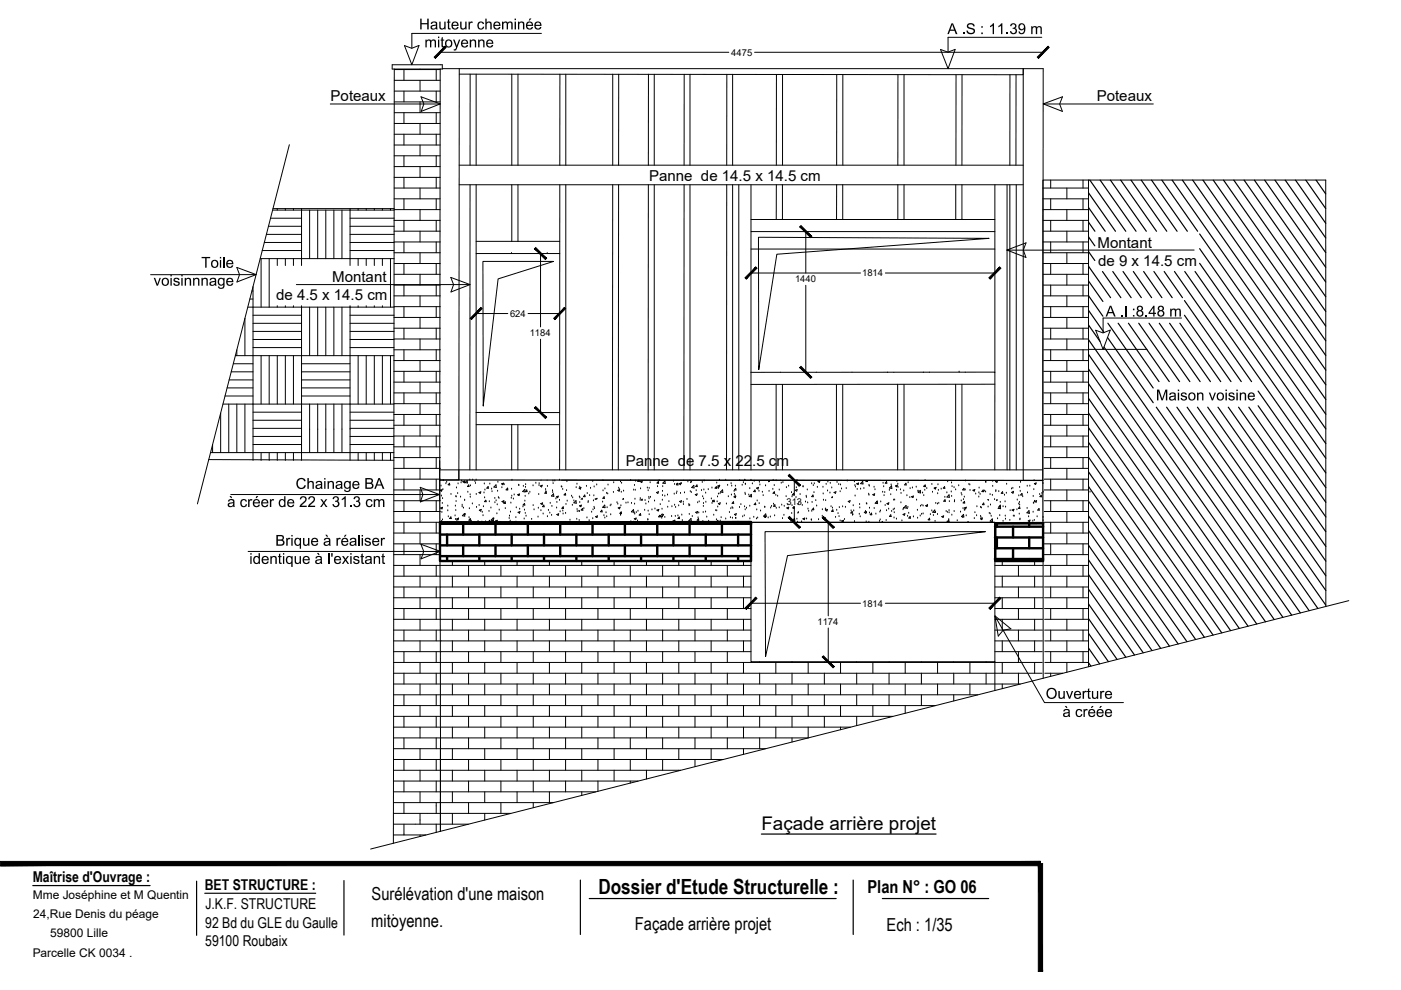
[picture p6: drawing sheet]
<svg xmlns="http://www.w3.org/2000/svg" width="297mm" height="210mm" viewBox="0 0 297 210" stroke-linecap="round" stroke-linejoin="round" font-family="sans-serif">
<defs><g id="words">
<text font-size="4.4" x="126.9" y="189.6">Dossier d'Etude Structurelle :</text>
<text font-size="4" x="161.4" y="176">Façade arrière projet</text>
<g font-size="3.8">
<text x="78.8" y="190.9">Surélévation d'une maison</text>
<text x="183.9" y="189.4">Plan N° : GO 06</text>
<text x="78.7" y="196.6">mitoyenne.</text>
<text x="134.6" y="197.2">Façade arrière projet</text>
<text x="188" y="197.4">Ech : 1/35</text>
</g>
<g font-size="3.2">
<text x="70.1" y="21.4">Poteaux</text>
<text x="232.5" y="21.4">Poteaux</text>
<text x="137.6" y="38.3">Panne de 14.5 x 14.5 cm</text>
<text x="232.7" y="52.5">Montant</text>
<text x="70.4" y="59.7">Montant</text>
<text x="232.8" y="56.3">de 9 x 14.5 cm</text>
<text x="58.5" y="63.6">de 4.5 x 14.5 cm</text>
<text x="132.7" y="98.8">Panne de 7.5 x 22.5 cm</text>
<text x="6.9" y="187.1">Maîtrise d'Ouvrage :</text>
<text x="43.4" y="188.7">BET STRUCTURE :</text>
<text x="43.5" y="196.7">92 Bd du GLE du Gaulle</text>
<text x="43.5" y="192.7">J.K.F. STRUCTURE</text>
<text x="43.5" y="200.6">59100 Roubaix</text>
</g>
<g font-size="2.5">
<text x="6.9" y="190.6">Mme Joséphine et M Quentin</text>
<text x="7.1" y="194.7">24,Rue Denis du péage</text>
<text x="6.9" y="202.8">Parcelle CK 0034 .</text>
<text x="10.6" y="198.7">59800 Lille</text>
</g>
<g font-size="2">
<text x="155.1" y="11.8">4475</text>
<text x="168.6" y="59.9">1440</text>
<text x="182.8" y="58.6">1814</text>
<text x="108.1" y="67.2">624</text>
<text x="112.3" y="71.3">1184</text>
<text x="166.8" y="107">313</text>
<text x="182.8" y="128.6">1814</text>
<text x="173.3" y="132.6">1174</text>
</g>
</g></defs>
<g fill="none" stroke="#000" stroke-width=".21">
<path d="M83.6 14.7h9.7M83.6 17h9.7M83.6 19.3h9.7M85.6 14.7v2.3M85.6 19.3v2.3M89.1 14.6v.1M89.1 17v2.3M92.5 14.7v2.3M92.5 19.3v2.3M93.3 11.1h61.2M160 11.1h61.2M83.6 30.7h9.7"/>
<path d="M83.6 33h9.7M83.6 35.3h9.7M83.6 37.6h9.7M83.6 39.9h9.7M83.6 21.6h9.7M83.6 23.9h9.7M83.6 26.2h9.7M83.6 28.5h9.7M85.6 23.9v2.3M85.6 28.5v2.2M85.6 33v2.3M85.6 37.6v2.3"/>
<path d="M89.1 21.6v2.3M89.1 26.2v2.3M89.1 30.7v2.3M89.1 35.3v2.3M89.1 39.9v2.3M92.5 23.9v2.3M92.5 28.5v2.2M92.5 33v2.3M92.5 37.6v2.3M221.1 39.9h9.7M222.8 38.2v1.7M226.2 39.9v2.3"/>
<path d="M229.6 38.2v1.7M83.6 46.7h9.8M83.6 49h9.8M83.6 51.3h9.8M83.6 53.6h9.8M83.6 55.9h9.8M83.6 58.2h9.8M83.6 42.2h9.7M83.6 44.4h9.7M85.6 42.2v2.2M85.6 46.7v2.3M85.6 51.3v2.3"/>
<path d="M85.6 55.9v2.3M89.1 44.4v2.3M89.1 49v2.3M89.1 53.6v2.3M89.1 58.2v2.2M92.5 42.2v2.2M92.5 46.7v2.3M92.5 51.3v2.3M92.5 55.9v2.3M114.6 53.8v15.5M159.2 57.9h23.2M170.8 49.1v8.8"/>
<path d="M187.7 57.9h23.2M221.1 42.2h9.7M221.1 44.4h9.7M221.2 46.7h9.6M221.2 49h9.6M221.2 51.3h9.6M221.2 53.6h9.6M221.2 55.9h9.6M221.2 58.2h9.6M222.8 42.2v2.2M222.8 46.7v2.3M222.8 51.3v2.3"/>
<path d="M222.8 55.9v2.3M226.2 44.4v2.3M226.2 49v2.3M226.2 53.6v2.3M226.2 58.2v2.2M229.6 42.2v2.2M229.6 46.7v2.3M229.6 51.3v2.3M229.6 55.9v2.3M83.5 76.4h9.9M83.5 78.7h9.9M83.5 60.4h9.9"/>
<path d="M83.5 62.7h9.9M83.5 65h9.9M83.5 67.3h9.9M83.5 69.6h9.9M83.5 71.9h9.9M83.5 74.2h9.9M85.6 60.4v2.3M85.6 65v2.3M85.6 69.6v2.3M85.6 74.2v2.2M85.6 78.7v2.3M89.1 62.7v2.3"/>
<path d="M89.1 67.3v2.3M89.1 71.9v2.3M89.1 76.4v2.3M92.5 60.4v2.3M92.5 65v2.3M92.5 69.6v2.3M92.5 74.2v2.2M92.5 78.7v2.3M101 66.5h6.7M112 66.5h6.7M114.6 71.9v15.6M170.8 60.5v18.4"/>
<path d="M221.2 60.4h9.6M221.2 62.7h9.6M221.2 65h9.6M221.2 67.3h9.6M221.2 69.6h9.6M221.2 71.9h9.6M221.3 74.2h9.5M221.3 76.4h9.5M221.3 78.7h9.5M222.8 60.4v2.3M222.8 65v2.3M222.8 69.6v2.3"/>
<path d="M222.8 74.2v2.2M222.8 78.7v2.3M226.2 62.7v2.3M226.2 67.3v2.3M226.2 71.9v2.3M226.2 76.4v2.3M229.6 60.4v2.3M229.6 65v2.3M229.6 69.6v2.3M229.6 74.2v2.2M229.6 78.7v2.3M83.5 92.4h9.9"/>
<path d="M83.5 94.7h9.9M83.5 97h9.9M83.5 99.3h9.9M83.5 81h9.9M83.5 83.3h9.9M83.5 85.6h9.9M83.5 87.9h9.9M83.5 90.2h9.9M85.6 83.3v2.3M85.6 87.9v2.3M85.6 92.4v2.3M85.6 97v2.3"/>
<path d="M89.1 81v2.3M89.1 85.6v2.3M89.1 90.2v2.2M89.1 94.7v2.3M89.1 99.3v2.3M92.5 83.3v2.3M92.5 87.9v2.3M92.5 92.4v2.3M92.5 97v2.3M221.3 81h9.5M221.3 83.3h9.5M221.3 85.6h9.5"/>
<path d="M221.3 87.9h9.5M221.3 90.2h9.5M221.3 92.4h9.5M221.3 94.7h9.5M221.3 97h9.5M221.3 99.3h9.5M222.8 83.3v2.3M222.8 87.9v2.3M222.8 92.4v2.3M222.8 97v2.3M226.2 81v2.3M226.2 85.6v2.3"/>
<path d="M226.2 90.2v2.2M226.2 94.7v2.3M226.2 99.3v2.3M229.6 83.3v2.3M229.6 87.9v2.3M229.6 92.4v2.3M229.6 97v2.3M83.5 108.5h9.9M83.5 110.7h9.9M83.5 113h9.9M83.5 115.3h9.9M83.5 117.6h9.9"/>
<path d="M83.5 119.9h75.7M83.5 101.6h9.9M83.5 103.9h9.9M83.5 106.2h9.9M85.6 101.6v2.3M85.6 106.2v2.3M85.6 110.7v2.3M85.6 115.3v2.3M85.6 119.9v2.3M89.1 103.9v2.3M89.1 108.5v2.2M89.1 113v2.3"/>
<path d="M89.1 117.6v2.3M92.5 101.6v2.3M92.5 106.2v2.3M92.5 110.7v2.3M92.5 115.3v2.3M92.5 119.9v2.3M95.9 118.9v1M99.3 119.9v2.3M102.8 118.9v1M106.2 119.9v2.3M109.6 118.9v1M113.1 119.9v2.3"/>
<path d="M116.5 118.9v1M119.9 119.9v2.3M123.3 118.9v1M126.8 119.9v2.3M130.2 118.9v1M133.6 119.9v2.3M137.1 118.9v1M140.5 119.9v2.3M143.9 118.9v1M147.3 119.9v2.3M150.8 118.9v1M154.2 119.9v2.3"/>
<path d="M157.6 118.9v1M168.4 101.8v3.2M168.4 107.6v3.2M175.6 110.8v19.8M210.9 119.9h10.3M212.5 118.9v1M215.9 119.9v2.3M219.4 118.9v1M221.4 101.6h9.4M221.4 103.9h9.4M221.4 106.2h9.4M221.4 108.5h9.4"/>
<path d="M221.4 110.7h9.4M221.4 113h9.4M221.4 115.3h9.4M221.4 117.6h9.4M221.4 119.9h9.4M222.8 101.6v2.3M222.8 106.2v2.3M222.8 110.7v2.3M222.8 115.3v2.3M222.8 119.9v2.3M226.2 103.9v2.3M226.2 108.5v2.2"/>
<path d="M226.2 113v2.3M226.2 117.6v2.3M229.6 101.6v2.3M229.6 106.2v2.3M229.6 110.7v2.3M229.6 115.3v2.3M229.6 119.9v2.3M83.4 138.2h75.8M83.4 122.2h75.8M83.4 124.5h75.8M83.4 126.7h75.8M83.4 129h75.8"/>
<path d="M83.4 131.3h75.8M83.4 133.6h75.8M83.4 135.9h75.8M85.6 124.5v2.2M85.6 129v2.3M85.6 133.6v2.3M85.6 138.2v2.3M89.1 122.2v2.3M89.1 126.7v2.3M89.1 131.3v2.3M89.1 135.9v2.3M92.5 124.5v2.2"/>
<path d="M92.5 129v2.3M92.5 133.6v2.3M92.5 138.2v2.3M95.9 122.2v2.3M95.9 126.7v2.3M95.9 131.3v2.3M95.9 135.9v2.3M99.3 124.5v2.2M99.3 129v2.3M99.3 133.6v2.3M99.3 138.2v2.3M102.8 122.2v2.3"/>
<path d="M102.8 126.7v2.3M102.8 131.3v2.3M102.8 135.9v2.3M106.2 124.5v2.2M106.2 129v2.3M106.2 133.6v2.3M106.2 138.2v2.3M109.6 122.2v2.3M109.6 126.7v2.3M109.6 131.3v2.3M109.6 135.9v2.3M113.1 124.5v2.2"/>
<path d="M113.1 129v2.3M113.1 133.6v2.3M113.1 138.2v2.3M116.5 122.2v2.3M116.5 126.7v2.3M116.5 131.3v2.3M116.5 135.9v2.3M119.9 124.5v2.2M119.9 129v2.3M119.9 133.6v2.3M119.9 138.2v2.3M123.3 122.2v2.3"/>
<path d="M123.3 126.7v2.3M123.3 131.3v2.3M123.3 135.9v2.3M126.8 124.5v2.2M126.8 129v2.3M126.8 133.6v2.3M126.8 138.2v2.3M130.2 122.2v2.3M130.2 126.7v2.3M130.2 131.3v2.3M130.2 135.9v2.3M133.6 124.5v2.2"/>
<path d="M133.6 129v2.3M133.6 133.6v2.3M133.6 138.2v2.3M137.1 122.2v2.3M137.1 126.7v2.3M137.1 131.3v2.3M137.1 135.9v2.3M140.5 124.5v2.2M140.5 129v2.3M140.5 133.6v2.3M140.5 138.2v2.3M143.9 122.2v2.3"/>
<path d="M143.9 126.7v2.3M143.9 131.3v2.3M143.9 135.9v2.3M147.3 124.5v2.2M147.3 129v2.3M147.3 133.6v2.3M147.3 138.2v2.3M150.8 122.2v2.3M150.8 126.7v2.3M150.8 131.3v2.3M150.8 135.9v2.3M154.2 124.5v2.2"/>
<path d="M154.2 129v2.3M154.2 133.6v2.3M154.2 138.2v2.3M157.6 122.2v2.3M157.6 126.7v2.3M157.6 131.3v2.3M157.6 135.9v2.3M159.2 127.9h23.2M175.6 133.2v7.1M187.7 127.9h23.2M210.9 122.2h10.2M210.9 124.5h10.2"/>
<path d="M210.9 126.7h10.2M210.9 129h10.2M210.9 131.3h10.2M210.9 133.6h10.1M210.9 135.9h10.1M210.9 138.2h10.1M212.5 122.2v2.3M212.5 126.7v2.3M212.5 131.3v2.3M212.5 135.9v2.3M215.9 124.5v2.2M215.9 129v2.3"/>
<path d="M215.9 133.6v2.3M215.9 138.2v2.3M219.4 122.2v2.3M219.4 126.7v2.3M219.4 131.3v2.3M219.4 135.9v2.3M221.4 122.2h9.4M221.5 124.5h9.3M221.5 126.7h9.3M221.5 129h9.3M221.5 131.3h9.3M221.5 133.6h9.3"/>
<path d="M221.5 135.9h9.3M221.5 138.2h9.3M222.8 124.5v2.2M222.8 129v2.3M222.8 133.6v2.3M222.8 138.2v2.3M226.2 122.2v2.3M226.2 126.7v2.3M226.2 131.3v2.3M226.2 135.9v2.3M229.6 124.5v2.2M229.6 129v2.3"/>
<path d="M229.6 133.6v2.3M229.6 138.2v2.3M83.4 154.2h96.9M83.4 156.5h87.9M83.4 158.7h78.9M83.4 140.5h137.6M83.4 142.7h137.5M83.4 145h132.9M83.4 147.3h123.9M83.4 149.6h114.9M83.4 151.9h105.9M85.6 142.7v2.3"/>
<path d="M85.6 147.3v2.3M85.6 151.9v2.3M85.6 156.5v2.2M89.1 140.5v2.2M89.1 145v2.3M89.1 149.6v2.3M89.1 154.2v2.3M89.1 158.7v2.3M92.5 142.7v2.3M92.5 147.3v2.3M92.5 151.9v2.3M92.5 156.5v2.2"/>
<path d="M95.9 140.5v2.2M95.9 145v2.3M95.9 149.6v2.3M95.9 154.2v2.3M95.9 158.7v2.3M99.3 142.7v2.3M99.3 147.3v2.3M99.3 151.9v2.3M99.3 156.5v2.2M102.8 140.5v2.2M102.8 145v2.3M102.8 149.6v2.3"/>
<path d="M102.8 154.2v2.3M102.8 158.7v2.3M106.2 142.7v2.3M106.2 147.3v2.3M106.2 151.9v2.3M106.2 156.5v2.2M109.6 140.5v2.2M109.6 145v2.3M109.6 149.6v2.3M109.6 154.2v2.3M109.6 158.7v2.3M113.1 142.7v2.3"/>
<path d="M113.1 147.3v2.3M113.1 151.9v2.3M113.1 156.5v2.2M116.5 140.5v2.2M116.5 145v2.3M116.5 149.6v2.3M116.5 154.2v2.3M116.5 158.7v2.3M119.9 142.7v2.3M119.9 147.3v2.3M119.9 151.9v2.3M119.9 156.5v2.2"/>
<path d="M123.3 140.5v2.2M123.3 145v2.3M123.3 149.6v2.3M123.3 154.2v2.3M123.3 158.7v2.3M126.8 142.7v2.3M126.8 147.3v2.3M126.8 151.9v2.3M126.8 156.5v2.2M130.2 140.5v2.2M130.2 145v2.3M130.2 149.6v2.3"/>
<path d="M130.2 154.2v2.3M130.2 158.7v2.3M133.6 142.7v2.3M133.6 147.3v2.3M133.6 151.9v2.3M133.6 156.5v2.2M137.1 140.5v2.2M137.1 145v2.3M137.1 149.6v2.3M137.1 154.2v2.3M137.1 158.7v2.3M140.5 142.7v2.3"/>
<path d="M140.5 147.3v2.3M140.5 151.9v2.3M140.5 156.5v2.2M143.9 140.5v2.2M143.9 145v2.3M143.9 149.6v2.3M143.9 154.2v2.3M143.9 158.7v2.3M147.3 142.7v2.3M147.3 147.3v2.3M147.3 151.9v2.3M147.3 156.5v2.2"/>
<path d="M150.8 140.5v2.2M150.8 145v2.3M150.8 149.6v2.3M150.8 154.2v2.3M150.8 158.7v2.3M154.2 142.7v2.3M154.2 147.3v2.3M154.2 151.9v2.3M154.2 156.5v2.2M157.6 140.5v2.2M157.6 145v2.3M157.6 149.6v2.3"/>
<path d="M157.6 154.2v2.3M157.6 158.7v1.2M161.1 140.3v.2M161.1 142.7v2.3M161.1 147.3v2.3M161.1 151.9v2.3M161.1 156.5v2.2M164.5 140.5v2.2M164.5 145v2.3M164.5 149.6v2.3M164.5 154.2v2.3M167.9 140.3v.2"/>
<path d="M167.9 142.7v2.3M167.9 147.3v2.3M167.9 151.9v2.3M167.9 156.5v.8M171.4 140.5v2.2M171.4 145v2.3M171.4 149.6v2.3M171.4 154.2v2.3M174.8 140.3v.2M174.8 142.7v2.3M174.8 147.3v2.3M174.8 151.9v2.3"/>
<path d="M178.2 140.5v2.2M178.2 145v2.3M178.2 149.6v2.3M178.2 154.2v.5M181.6 140.3v.2M181.6 142.7v2.3M181.6 147.3v2.3M181.6 151.9v1.9M185.1 140.5v2.2M185.1 145v2.3M185.1 149.6v2.3M188.5 140.3v.2"/>
<path d="M188.5 142.7v2.3M188.5 147.3v2.3M188.5 151.9v.2M191.9 140.5v2.2M191.9 145v2.3M191.9 149.6v1.6M195.4 140.3v.2M195.4 142.7v2.3M195.4 147.3v2.3M198.8 140.5v2.2M198.8 145v2.3M202.2 140.3v.2"/>
<path d="M202.2 142.7v2.3M202.2 147.3v1.3M205.6 140.5v2.2M205.6 145v2.3M209.1 140.3v.2M209.1 142.7v2.3M212.5 140.5v2.2M212.5 145v1M215.9 142.7v2.3M219.4 140.5v2.2M221.5 140.5h9.3M221.5 142.7h3.8"/>
<path d="M222.8 142.7v.7M226.2 140.5v2M83.4 161h69.9M83.4 163.3h60.9M83.4 165.6h51.9M83.4 167.9h42.9M83.4 177h6.9M83.4 170.2h33.9M83.4 172.5h24.9M83.4 174.7h15.9M85.6 161v2.3M85.6 165.6v2.3"/>
<path d="M85.6 170.2v2.3M85.6 174.7v2.3M89.1 163.3v2.3M89.1 167.9v2.3M89.1 172.5v2.2M89.1 177v.3M92.5 161v2.3M92.5 165.6v2.3M92.5 170.2v2.3M92.5 174.7v1.8M95.9 163.3v2.3M95.9 167.9v2.3"/>
<path d="M95.9 172.5v2.2M99.3 161v2.3M99.3 165.6v2.3M99.3 170.2v2.3M102.8 163.3v2.3M102.8 167.9v2.3M102.8 172.5v1.4M106.2 161v2.3M106.2 165.6v2.3M106.2 170.2v2.3M109.6 163.3v2.3M109.6 167.9v2.3"/>
<path d="M113.1 161v2.3M113.1 165.6v2.3M113.1 170.2v1.1M116.5 163.3v2.3M116.5 167.9v2.3M119.9 161v2.3M119.9 165.6v2.3M123.3 163.3v2.3M123.3 167.9v.7M126.8 161v2.3M126.8 165.6v2.2M130.2 163.3v2.3"/>
<path d="M133.6 161v2.3M133.6 165.6v.4M137.1 163.3v1.9M140.5 161v2.3M143.9 163.3v.1M147.3 161v1.6"/>
</g>
<!-- layer: BRM textes -->
<g fill="none" stroke="#000" stroke-width=".21">
<path d="M83.1 13.7h10.7v.9h-10.7zM83.6 14.6l-.2 164.2M93.3 14.6l-.1 91.5M93.8 14.6h127.4l-.1 87.3-102.1-.1M97.4 15.7l119.5 .1v-1.2v87.3h4.2h-4.2M97.4 14.6l-.1 87.2h-4.1v-4.2M99.7 15.7v19.3M101 15.7v19.3M108.5 15.7v19.3M109.8 15.7v19.3M114.8 7.1h-27.5v3.1M118.7 15.7v19.3"/>
<path d="M120 15.7v19.3M129.9 15.7v19.3M131.2 15.7v19.3M137.5 15.7v19.3M138.7 15.8v19.2M145.1 15.8l-.1 19.2M146.3 15.8v19.2M154.1 15.8v19.2M155.3 15.8v19.2M164.6 15.8v19.2M165.9 15.8v19.2M177.4 15.8v19.2"/>
<path d="M178.7 15.8v19.2M190.4 15.8v19.2M191.7 15.8v19.2M202.7 15.8v19.2M204 15.8l-.1 19.2M214.1 15.8v19.2M215.4 15.8v19.2M220.9 7.9h-19.9v3.2M61.3 30.7l-19.4 76.1M70 22h23.4M97.4 35h119.5M97.4 39.2h119.5"/>
<path d="M99.7 39.2l-.1 60.4M101 39.2v60.4M108.5 39.2v12M109.8 39.2v12M118.7 39.2l-.1 60.4M120 39.2v60.4M129.9 39.2l-.1 60.4M131.2 39.2l-.1 60.4M137.5 39.2l-.1 60.4M138.7 39.2v60.4M145 39.2v60.4M146.3 39.2v60.4"/>
<path d="M154.1 39.2l-.1 60.4M155.3 39.2v60.4M156.6 39.2v60.4M159.2 39.2v9.9M164.6 39.2v7.3M165.9 39.2v7.3M177.4 39.2v7.3M178.7 39.2v7.3M190.4 39.2v7.3M191.7 39.2v7.3M202.6 39.2v7.3M203.9 39.2v7.3"/>
<path d="M210.9 39.2v39.7M213.5 39.2v60.4M214.1 39.2v60.4M215.5 39.2v60.4M221.2 22h23.3M230.8 38.2h-9.7v63.6M230.8 38.2v103.2M230.8 38.2h50.3v90.4M54.3 58.2h-22.4M55.2 54.8h28.4M55.4 54.8v10.3M55.6 53.1h8.3"/>
<path d="M56 51.4h7.9M56.5 49.7h7.4M56.9 48h7M57.1 54.8v10.3M57.3 46.3h6.6M57.8 44.5h25.8M57.9 44.2h25.7M58.8 44.2v.3M58.8 54.8v1.5M60.5 44.2v.3M60.5 54.8v1.5M62.2 44.2v.3"/>
<path d="M62.2 54.8v1.5M63.9 44.2v12.1M65.6 44.5v10.3M67.4 44.5v10.3M69.1 44.5v10.3M70.8 44.5v10.3M72.5 44.5v10.3M74.2 44.2v12.1M74.2 53.1h9.4M74.2 51.4h9.4M74.2 49.7h9.4M74.2 48h9.4"/>
<path d="M74.2 46.3h9.4M75.9 44.2v.3M75.9 54.8v1.5M77.6 44.2v.3M77.6 54.8v1.5M79.4 44.2v.3M79.4 54.8v1.5M81.1 44.2v.3M81.1 54.8v1.5M82.8 44.2v.3M82.8 54.8v10.3M101 53.8h17.7"/>
<path d="M101 51.2h17.7M102.4 55.4h15l-11.8 3.7-3.1 27zM108.4 53.8h.1M116 53.8h.1M159.2 46.5h51.7M159.2 52.8h51.7M160.8 50.3l48.9 .2-45 3.4-3.8 24.4zM210.9 49.1h-51.7v29.8M253.2 53h-39.7M49 78.8h4.6M49.5 77.1h4.1M49.9 75.4h33.6"/>
<path d="M50.2 74.2v1.2M51.9 67.5v7.9M52.5 65.1h31.1M53 63.4h.6M53.4 61.7h.2M53.6 60.8v36.8M53.6 73.7h10.3M53.6 72h10.3M53.6 70.3h10.3M53.6 68.6h10.3M53.6 66.8h10.3M55.4 75.4v10.3"/>
<path d="M57.1 75.4v10.3M58.8 64.8v.3M58.8 75.4v10.3M60.5 64.8v.3M60.5 75.4v10.3M62.2 64.8v.3M62.2 75.4v10.3M62.8 60.3h36.9M63.9 64.8v32.8M63.9 78.8h10.3M63.9 77.1h10.3M65.6 65.1v10.3"/>
<path d="M67.4 65.1v10.3M69.1 65.1v10.3M70.8 65.1v10.3M72.5 65.1v10.3M74.2 64.8v32.8M74.2 73.7h9.3M74.2 72h9.4M74.2 70.3h9.4M74.2 68.6h9.4M74.2 66.8h9.4M75.9 64.8v.3M75.9 75.4v10.3"/>
<path d="M77.6 64.8v.3M77.6 75.4v10.3M79.4 64.8v.3M79.4 75.4v10.3M81.1 64.8v.3M81.1 75.4v10.3M82.8 75.4v10.3M159.2 78.9h51.7v20.7M159.2 78.9v20.7M165.5 78.9h.1M173.1 78.9h.1M180.6 78.9h.1"/>
<path d="M188.2 78.9h.1M189.5 78.9h.1M195.7 78.9h.1M195.8 78.9h.1M197.1 78.9h.1M203.4 78.9h.1M204.6 78.9h.1M230.8 74.1h12.4M250.5 67.4h-16.6v3.2M44.3 97.4l39.2 .2M44.6 96h38.9M45.1 94.3v1.7"/>
<path d="M46.8 87.6v8.4M47.3 85.7h36.2M47.7 84h5.9M48.1 82.2h5.5M48.5 85.7v10.3M48.6 80.6h5M50.2 85.7v10.3M51.9 85.7v10.3M53.6 94.2h10.3M53.6 92.5h10.3M53.6 90.8h10.3M53.6 89.1h10.3"/>
<path d="M53.6 87.4h10.3M55.4 96v1.6M57.1 96v1.6M58.8 96v1.6M60.5 96v1.6M62.2 96v1.6M63.9 84h10.3M63.9 82.2h10.3M63.9 80.6h10.3M65.6 85.7v10.3M67.4 85.7v10.3M69.1 85.7v10.3"/>
<path d="M70.8 85.7v10.3M72.5 85.7v10.3M74.2 94.2h9.3M74.2 92.5h9.3M74.2 90.8h9.3M74.2 89.1h9.3M74.2 87.4h9.3M75.9 96v1.6M77.6 96v1.6M79.4 96v1.6M81.1 96v1.6M82.8 96v1.6"/>
<path d="M93.2 99.6h127.9M97.3 99.6v2.2M101 87.5h17.6M101 90h17.6M108.5 90v9.6M109.8 90v9.6M164.6 81.5v18.1M165.9 81.5v18.1M177.3 81.5v18.1M178.7 81.5v18.1M190.3 81.5v18.1M191.7 81.5v18.1"/>
<path d="M202.6 81.5v18.1M203.9 81.5v18.1M210.9 81.5h-51.7M48.9 104.9h44.3M52.6 116.9h40.7M93.3 118.9l.1 57.3M93.4 118.9h65.8M99.6 101.8h.1M100.2 101.8h.1M101 101.8h.1M114.7 101.8h.1M116 101.8h.1"/>
<path d="M145 101.8h.1M146.3 101.8h.1M152.6 101.8h.1M153.9 101.8h.1M157.9 101.8h.1M159.2 101.8h.1M159.2 114.5h.1M162.2 112.7h46.7l-41.9 5.1-4.7 21.4zM221.1 110.4h.1M221.2 118.9v24.9M221.2 104.3h.1M231.1 104.3h.1"/>
<path d="M211 130.6l10.5 18.4h16.7M286 127.4l-207.4 52.6M210.9 140.3h-51.7v-29.5h51.7v35.6M83.4 194.1h.1"/>
</g>
<g fill="none" stroke="#000" stroke-width=".51">
<path d="M93.3 110.7h65.9v8.2h-65.9zM93.3 111.1h66M93.3 113.3h65.9M93.3 115.6h65.9M93.4 117.9h65.8M94.8 110.8v.3M94.8 113.3v2.3M94.8 117.9v1M98.2 111.1v2.2M98.2 115.6v2.3M101.6 110.8v.3M101.6 113.3v2.3"/>
<path d="M101.6 117.9v1M105.1 111.1v2.2M105.1 115.6v2.3M108.5 110.8v.3M108.5 113.3v2.3M108.5 117.9v1M111.9 111.1v2.2M111.9 115.6v2.3M115.3 110.8v.3M115.3 113.3v2.3M115.3 117.9v1M118.8 111.1v2.2"/>
<path d="M118.8 115.6v2.3M122.2 110.8v.3M122.2 113.3v2.3M122.2 117.9v1M125.6 111.1v2.2M125.6 115.6v2.3M129.1 110.7v.4M129.1 113.3v2.3M129.1 117.9v1M132.5 111.1v2.2M132.5 115.6v2.3M135.9 110.7v.4"/>
<path d="M135.9 113.3v2.3M135.9 117.9v1M139.3 111.1v2.2M139.3 115.6v2.3M142.8 110.7v.4M142.8 113.3v2.3M142.8 117.9v1M146.2 111.1v2.2M146.2 115.6v2.3M149.6 110.7v.4M149.6 113.3v2.3M149.6 117.9v1"/>
<path d="M153.1 111.1v2.2M153.1 115.6v2.3M156.5 110.7v.4M156.5 113.3v2.3M156.5 117.9v1M159.2 110.7l-65.9 .1M210.9 118.5h10.3M211 111.7h10.2M211 114h10.2M211 116.2h10.2M211 110.9h10.2v8h-10.2zM211.4 111v.7"/>
<path d="M211.4 114v2.2M211.4 118.5v.4M214.8 111.7v2.3M214.8 116.2v2.3M218.2 110.9v.8M218.2 114v2.2M218.2 118.5v.4M221.2 110.9h-10.2"/>
</g>
<!-- layer: 00txt structure -->
<g fill="none" stroke="#000" stroke-width=".25">
<path d="M231.1 38.2l7.6 10.8M233.2 38.2l7.7 10.8M235.4 38.2l7.6 10.8M237.6 38.2l7.6 10.8M239.8 38.2l7.6 10.8M242 38.2l7.6 10.8M244.1 38.2l7.6 10.8M246.3 38.2l7.6 10.8M248.5 38.2l32.6 46.5M250.7 38.2l30.4 43.4M252.9 38.2l28.2 40.3M255 38.2l26.1 37.2"/>
<path d="M257.2 38.2l23.9 34.1M259.4 38.2l21.7 30.9M261.6 38.2l19.5 27.8M263.8 38.2l17.3 24.7M265.9 38.2l15.2 21.6M268.1 38.2l13 18.5M270.3 38.2l10.8 15.4M272.5 38.2l8.6 12.3M274.7 38.2l6.4 9.1M276.8 38.2l4.3 6M279 38.2l2.1 2.9M230.8 59.6l3 4.3"/>
<path d="M230.8 56.4l4.7 6.7M230.8 53.3l1.3 1.9M230.8 50.2l1.3 1.9M230.8 47.1l1.3 1.9M230.8 44l3.5 5M230.8 40.9l5.7 8.1M233.8 57.6l3.8 5.5M235.9 57.6l3.9 5.5M238.1 57.6l3.9 5.5M240.3 57.6l3.9 5.5M242.5 57.6l3.8 5.5M244.7 57.6l3.8 5.5"/>
<path d="M246.8 57.6l3.9 5.5M249 57.6l16.4 23.3M251.2 57.6l29.9 42.7M253.4 57.6l27.7 39.6M254.3 55.8l26.8 38.3M254.3 52.7l26.8 38.2M254.3 49.6l26.8 38.2M230.8 72l41.2 58.9M230.8 78.2l37.5 53.6M230.8 75.1l39.4 56.3M230.8 68.9l2.4 3.5M230.8 65.8l3.3 4.7"/>
<path d="M230.8 62.7l3 4.3M234.1 73.6l39.8 56.8M234.8 71.6l9.7 13.8M234.9 68.5l9.6 13.8M237.1 68.5l8.6 12.4M239.3 68.5l8.6 12.4M241.4 68.5l8.7 12.4M243.6 68.5l8.7 12.4M245.8 68.5l8.7 12.4M248 68.5l8.6 12.4M250.2 68.5l8.6 12.4M251.1 66.8l9.9 14.1"/>
<path d="M251.1 63.7l12.1 17.2M230.8 96.9l26.4 37.8M230.8 93.8l28.2 40.4M230.8 90.7l30.1 43M230.8 87.6l31.9 45.6M230.8 84.5l33.8 48.3M230.8 81.4l35.7 50.9M245.2 86.3l30.5 43.7M247.3 86.3l30.3 43.2M249.5 86.3l29.9 42.7M251.7 86.3l29.4 42M253.9 86.3l27.2 38.9"/>
<path d="M256.1 86.3l25 35.8M258.2 86.3l22.9 32.7M260.4 86.3l20.7 29.6M262.6 86.3l18.5 26.4M264.8 86.3l16.3 23.3M266.7 86l14.4 20.5M266.7 82.9l14.4 20.5M230.8 118.7l13.4 19.2M230.8 115.6l15.3 21.9M230.8 112.5l17.2 24.5M230.8 109.4l19 27.1M230.8 106.3l20.9 29.8"/>
<path d="M230.8 103.2l22.7 32.4M230.8 100l24.6 35.1M230.8 137.4l2.3 3.4M230.8 134.3l4.2 6M230.8 131.2l6 8.6M230.8 128.1l7.9 11.3M230.8 124.9l9.7 14M230.8 121.8l11.6 16.6M230.8 140.5l.5 .7M161.4 176.8h37.1"/>
</g>
<!-- layer: HACHURES BBM -->
<g fill="none" stroke="#000" stroke-width=".21">
<path d="M93.4 104l.3-.2-.1 .4-.2-.2M93.4 107.7l.4-.1-.1 .3zM93.5 103.1h.1M93.6 105.2h.1M93.6 110.5h.1M93.7 108.6h.1M93.8 106.7h.1M93.8 110.2h.1M93.8 105.7h.1M93.9 103.8h.1M94 101.9h.1M94.5 102.6h.1"/>
<path d="M94.7 102.2h.1M94.9 107.3h.1M94.9 108.3h.1M95 111h.1M95 109.6h.1M95.3 102.5l.1 .3h-.4zM95.6 109.6l.1 .4-.4-.1zM95.6 104.8h.1M96.5 109.4h.1M96.5 107.3h.1M96.6 110.1h.1M96.6 108.2h.1"/>
<path d="M96.7 105.3h.1M96.7 106.3h.1M96.7 105.4h.1M96.8 103.5h.1M96.8 110l.4-.2-.1 .4zM96.9 110.4h.1M97 104.6h.1M97.1 102.6h.1M97.6 105.4h.1M97.8 102.4h.1M97.9 102h.1M98 107.1h.1"/>
<path d="M98 107.5h.1M98.1 102.1l.4-.1-.1 .3zM98.3 107.7h.1M98.5 108.9v.5l-.5-.1zM98.5 106.1h.1M98.5 102.4h.1M98.6 102.3l.5-.4v.5zM98.6 109.1h.1M99.2 104.4h.1M99.4 102.8v.4l-.3-.1zM99.4 109.8h.1M99.5 107.9h.1"/>
<path d="M99.7 104.9h.1M99.7 105.4h.1M99.7 110l.1 .3h-.4zM99.7 103h.1M99.9 110.5h.1M100.1 106.8h.1M100.7 102.1h.1M100.7 110.9h.1M100.8 102.5h.1M101 104.8h.1M101 107.6h.1M101.4 110.6h.1"/>
<path d="M101.5 104.4l.4-.1-.1 .3zM101.6 107.2h.1M101.6 108.2l.4-.2-.1 .4zM102.2 110.7h.1M102.2 108.6h.1M102.4 109.3h.1M102.5 107.4h.1M102.6 104.5h.1M102.7 102.6h.1M102.8 105.6h.1M102.8 103.9h.1M103 110.6h.1"/>
<path d="M103 106.1l-.3 .3h.4l-.1-.3M103.5 103.2l.1 .3h-.4zM103.7 108.4h.1M103.7 106.4h.1M103.8 110.3l.1 .4h-.4zM103.9 102.6h.1M104.1 107.7h.1M104.2 103.7h.1M104.3 104.3h.1M104.3 110.4h.1M104.6 109.8v.6l-.5-.1zM104.7 110h.1"/>
<path d="M104.9 105.7h.1M104.9 106.6h.1M105 110.5l.4-.2-.1 .4zM105.2 102.8v.5h-.5zM105.2 106.2h.1M105.3 110.8h.1M105.4 108.9h.1M105.4 107h.1M105.5 104.2h.1M105.6 102.2h.1M105.7 105.5h.1M105.8 105.7h.1"/>
<path d="M105.8 108.2h.1M106 110.8h.1M106.3 102.6l.5-.2-.2 .4zM106.4 103.4h.1M106.4 106.3l.4-.1-.1 .3zM106.9 102.8h.1M107.1 106.4l.1 .3h-.4zM107.1 107.8h.1M107.6 103.5l.1 .4h-.4zM107.6 103.7h.1M107.7 111l.2-.3 .1 .3M108 109.9h.1"/>
<path d="M108 109.4h.1M108.2 110.5h.1M108.2 108.6h.1M108.3 106.7h.1M108.4 105.6h.1M108.5 103.7h.1M108.5 105.2h.1M108.5 101.8h.1M108.8 105.8h.1M109 104.9h.1M109.1 110.9h.1M109.4 109.7h.1"/>
<path d="M109.4 110.7h.1M109.5 107.7h.1M109.8 104.9l.4-.2-.2 .4zM109.8 108.6l.4-.1-.1 .3zM109.9 105h.1M110 102.9h.1M110.2 108h.1M110.7 111v-.2l-.2 .2M110.9 107.5h.1M111 103.1h.1M111.1 110h.1M111.2 108.2h.1"/>
<path d="M111.2 106.7l.1 .4h-.4zM111.3 103.8v.5l-.5-.1zM111.3 106.2h.1M111.3 105.2h.1M111.4 108.9h.1M111.4 103.3h.1M111.4 102.8h.1M111.5 109.4h.1M111.7 103.9v.3h-.3zM112.1 104.7h.1M112.3 104.4h.1M112.7 110.1h.1"/>
<path d="M113 103h.1M113 107.2h.1M113.2 108.1h.1M113.4 111l-.2-.1 .5-.1-.1 .2M113.6 102.5h.1M114.1 109.6h.1M114.1 107.8h.1M114.2 104.9h.1M114.3 102.9h.1M114.3 102.5h.1M114.6 103.1l.4-.2-.2 .3zM114.6 106.8l.4-.2-.1 .4z"/>
<path d="M114.7 108.3h.1M115.2 109h.1M115.3 107.1l.1 .4-.4-.1zM115.7 103.8h.1M115.7 104.2h.1M115.8 104.2l.1 .4h-.4zM116.1 103.1h.1M116.1 109.6h.1M116.3 108.2h.1M116.6 108.8h.1M116.7 106.7h.1M116.9 105.1l.5-.4v.5z"/>
<path d="M117 109.3h.1M117 107.4h.1M117.1 104h.1M117.2 104.4h.1M117.2 102h.1M117.2 110.8h.1M117.3 102.5h.1M117.6 102h.1M117.9 105.8h.1M118 105.3l.4-.1-.2 .3zM118 107.7h.1M118.1 109.1l.4-.2-.2 .4z"/>
<path d="M118.1 106.5h.1M118.6 106.1h.1M118.6 101.8h.1M118.8 108.5h.1M119 103.2h.1M119.1 103.3h.1M119.3 103.8h.1M119.3 108.3h.1M119.4 109h.1M119.4 107.5l.1 .3h-.4zM119.9 110.8h.1M119.9 104.6v.4l-.3-.1z"/>
<path d="M119.9 108.9h.1M120 106.9h.1M120.1 104h.1M120.2 102.1h.1M120.3 106.2h.1M120.8 110.3h.1M121.2 105.2h.1M121.4 107.1h.1M121.4 105.6h.1M121.7 106.2h.1M122.1 106.1l.1 .6-.5-.1zM122.2 103.4h.1"/>
<path d="M122.3 110.1h.1M122.3 102.7h.1M122.4 108h.1M122.4 108.5h.1M122.7 108.4h.1M122.8 103.5l.4-.2-.2 .4zM122.8 110.4h.1M122.8 105.4h.1M122.9 108.5h.1M122.9 107.2l.4-.1-.1 .3zM122.9 103.3h.1M122.9 106.5h.1"/>
<path d="M122.9 105.6h.1M123 103.7h.1M123.2 105.9l.3-.3v.3M123.5 107.8l.1 .4-.4-.1zM123.8 107.8h.1M124 105v.3h-.3zM124.3 103.1h.1M124.4 109.8h.1M124.5 104.6h.1M124.7 106.6h.1M124.7 106.3h.1M124.9 110.4h.1"/>
<path d="M125 105.1h.1M125.2 103.5h.1M125.4 108.6h.1M125.7 102.1h.1M125.7 110h.1M125.7 108.1h.1M125.8 106.2h.1M125.9 105.1h.1M125.9 107.6h.1M126 103.2h.1M126.1 107.8h.1M126.3 109.6l.4-.2-.1 .3z"/>
<path d="M126.3 105.9l-.1-.1 .4-.1-.1 .2M126.5 102.8h.1M127.6 108.2l.1 .3h-.4zM127.8 106.5h.1M127.8 101.8h.1M127.9 104.1h.1M128 109.3h.1M128.1 105.3l.1 .4h-.4zM128.2 107.1l.1 .5h-.5zM128.2 109.8h.1M128.3 103.7h.1M128.5 108.7h.1"/>
<path d="M128.6 104.6h.1M128.6 109.6h.1M128.7 107.6h.1M128.8 104.7h.1M128.9 102.8h.1M129.4 107.2h.1M129.5 109.1h.1M129.5 107.1h.1M130.1 104.4h.1M130.1 102.4h.1M130.8 106.6h.1M131 106.9h.1"/>
<path d="M131 104l.4-.2-.1 .4zM131.1 107.7l.4-.2-.2 .4zM131.2 103.5h.1M131.3 103.8h.1M131.5 108.9h.1M131.6 102.2h.1M131.6 109.1h.1M131.6 109.3h.1M131.6 107.2h.1M131.6 108.9h.1M131.7 108.5l.1 .4h-.4zM131.7 104.4h.1"/>
<path d="M131.8 102.5h.1M132 105.9l.2-.2v.2M132.2 104.1h.1M132.7 106.7h.1M133.1 106.6h.1M133.7 101.9h.1M133.8 110.6h.1M133.9 106.7h.1M134.3 108l.1 .6-.5-.1zM134.4 103.9h.1M134.4 110.7h.1M134.5 108.8h.1"/>
<path d="M134.5 110l.4-.2-.1 .4zM134.5 102.9h.1M134.5 106.9h.1M134.6 109h.1M134.6 105.8h.1M134.7 103.9h.1M134.8 102h.1M134.9 108.7h.1M135.2 110.5h.1M135.3 108.4h.1M135.4 101.8l-.2 .3h.4l-.1-.3M135.7 106.1h.1"/>
<path d="M135.7 105.7h.1M135.8 102.1l.4-.1-.1 .3zM135.8 108.9l.1 .4-.4-.1zM135.8 103.6h.1M136 106.1h.1M136.2 106h.1M136.7 108.2h.1M136.8 106.1h.1M136.9 106.9h.1M137.3 103.5h.1M137.4 110.3h.1M137.4 110.2h.1"/>
<path d="M137.4 104h.1M137.4 108.4h.1M137.5 106.5h.1M137.6 105.4h.1M137.6 105.8h.1M137.6 103.5h.1M137.6 109.1h.1M137.8 102.4h.1M137.9 105.4h.1M138.2 108.1h.1M138.8 106.2h.1M138.9 107.9h.1"/>
<path d="M139.2 104.4l.4-.1-.1 .3zM139.3 108.2l.4-.2-.1 .3zM139.4 103.2h.1M139.6 102.1v.4l-.3-.1zM139.7 101.9h.1M139.9 109.3l.1 .3h-.4zM140 107h.1M140.3 109.9h.1M140.4 108h.1M140.4 109l.1 .5-.5-.1zM140.4 106.1h.1M140.4 105.1h.1"/>
<path d="M140.5 104.2h.1M140.5 103.2h.1M140.7 109.3h.1M141 105.2h.1M141 109.7h.1M141 102v.5l-.5-.1zM141.5 105h.1M141.6 107.5h.1M141.8 106.4h.1M142.4 109.5h.1M142.5 107.4h.1M142.7 110.5l.4-.2-.1 .4z"/>
<path d="M142.8 102h.1M142.9 104.8h.1M143 102.7h.1M143 107.1h.1M143.2 109.5h.1M143.2 107.6h.1M143.4 104.6h.1M143.5 102.7h.1M143.5 104.3h.1M143.7 102.5v.3h-.3zM143.7 109.4h.1M143.9 107.2h.1"/>
<path d="M144 102.6l.4-.2-.1 .4zM144 109.6l.1 .4-.4-.1zM144.1 106.3l.4-.1-.1 .3zM144.3 104.6h.1M144.4 102.5h.1M144.6 109.2h.1M144.7 110.4h.1M144.9 106.5h.1M144.9 107h.1M145.1 104.5h.1M145.7 105.9h.1M145.8 102.2h.1"/>
<path d="M146.1 107h.1M146.1 107.2h.1M146.1 109.1h.1M146.2 107.2h.1M146.4 104.2h.1M146.4 102.3h.1M146.5 109.9l.1 .6-.5-.1zM146.6 104.4h.1M146.6 102.2h.1M146.8 109.5h.1M147.1 102.9l.1 .6-.6-.1zM147.4 104.9l.4-.2-.1 .4z"/>
<path d="M147.5 108.6l.4-.1-.1 .3zM147.6 104h.1M147.8 102.8v.4l-.3-.1zM147.9 106.6h.1M148 109.8h.1M148.1 110.8h.1M148.1 110l.1 .3h-.4zM148.2 108.7h.1M148.2 106.4h.1M148.7 104h.1M148.9 102.3h.1M149 105.3h.1"/>
<path d="M149 110.6h.1M149.1 108.7h.1M149.1 107.4h.1M149.1 106.8h.1M149.2 105.8h.1M149.2 103.9h.1M149.3 102h.1M149.6 108.6h.1M149.6 104.6h.1M149.7 106.5h.1M149.8 109.6h.1M150.2 103.8h.1"/>
<path d="M150.2 110.5h.1M150.8 105.8h.1M150.9 103.5h.1M151 106.7h.1M151.1 106.3h.1M151.1 110.8h.2M151.3 109.2h.1M151.4 106l.1 .4h-.4zM151.8 108.3h.1M151.9 103.2v.3h-.3zM151.9 110.2h.1M152 102.4h.1"/>
<path d="M152 108.3h.1M152 106.4h.1M152.1 105.4h.1M152.2 107.5h.1M152.2 103.5h.1M152.2 103l.4-.1-.1 .3zM152.2 110.3l.1 .4h-.4zM152.3 106.8l.4-.2-.1 .4zM152.3 103.5h.1M152.3 104.7h.1M152.7 104.7h.1M152.7 110.5h.1"/>
<path d="M152.9 109.8h.1M153.2 103.9l.1 .5-.6-.1zM153.9 110h.1M154 106.9h.1M154.3 102.9h.1M154.4 105.3h.1M154.7 108.7h.1M154.9 109.8h.1M154.9 107.9h.1M155 102.5h.1M155.1 105h.1M155.1 103.1h.1"/>
<path d="M155.2 107.6h.1M155.3 109.9h.1M155.4 107.8h.1M155.5 106.4l.1 .3h-.4zM155.6 105.3l.4-.1-.1 .3zM155.6 104.2h.1M155.7 104.8h.1M155.7 109.1l.4-.2-.1 .4zM155.9 105.1h.1M155.9 103.1h.1M155.9 109.9h.1M156 103.5v.4h-.3z"/>
<path d="M156 109.9h.1M156.2 110.8l.1-.1v.1M156.8 107.6h.1M156.9 101.9h.1M157.1 107h.1M157.4 102.9h.1M157.5 109.6h.1M157.6 102.3h.1M157.8 109.4h.1M157.9 107.5h.1M158 104.6h.1M158 108.1h.1"/>
<path d="M158 102.7h.1M158 104.9h.1M158.1 102.7h.1M158.3 107.8h.1M158.8 105h.1M159 103.6h.1M159 107.3h.1M159 110h.1M159.3 104.8v.5h-.5zM159.5 102.6h.1M159.8 109.7h.1M159.9 102h.1"/>
<path d="M160.1 103.9v.4l-.3-.1zM160.2 106.7v.3h-.3zM160.4 110h.1M160.4 103.5l.4-.2-.1 .4zM160.5 108.1h.1M160.5 106.2h.1M160.6 109.8h.1M160.9 104.2h.1M161 106.8h.1M161 102.2h.1M161.1 102.8h.1M161.3 108.3h.1"/>
<path d="M161.6 104.4h.1M161.8 105.1h.1M162 109.6l.4-.2-.1 .3zM162.1 109.6h.1M162.1 107.6h.1M162.3 103h.1M162.4 109v.5l-.5-.1zM162.9 109.8h.1M162.9 102.2h.1M163.1 104.2h.1M163.1 102.1h.1M163.3 109.6h.1"/>
<path d="M163.4 107.7h.1M163.6 107.4h.1M163.9 103.8h.1M163.9 101.8h.1M164 106.9h.1M164.2 102.9h.1M164.2 104.3v.3h-.3zM164.2 109.4h.1M164.3 107v.4l-.3-.1zM164.5 105h.1M164.6 101.9h.1M164.6 107.8h.1"/>
<path d="M164.9 105.2h.1M165.2 103.9h.1M165.2 107.7h.1M165.5 101.8h.1M165.6 102.4h.1M165.7 107.1h.1M165.9 110h.1M166 102.3h.1M166.2 109.3h.1M166.3 107.4h.1M166.7 105.3h.1M166.7 103.4h.1"/>
<path d="M166.8 107.7l.4-.2-.1 .4zM167.1 107h.1M167.2 103.1h.1M167.7 110.6h.1M167.8 104.5h.1M167.9 108.9h.1M167.9 105.3h.1M167.9 107.2h.1M168.3 107.8h.1M168.3 104.6v.4l-.3-.1zM168.4 107.4v.3h-.3zM168.5 109.9v.6l-.5-.1z"/>
<path d="M168.6 103.9l.4-.1-.1 .3zM168.8 105.5h.1M168.8 103.4h.1M169 110.1h.1M169 101.9h.1M169 102.4h.1M169.1 110.7h.1M169.2 108.8h.1M169.2 106.9h.1M169.3 108.7h.1M169.4 106.6h.1M169.6 104.9h.1"/>
<path d="M169.7 103h.1M170 110.7h.1M170.1 107.2h.1M170.2 110l.4-.2-.1 .4zM170.3 103.2h.1M170.8 106.4h.1M170.9 105.2h.1M171 105.5h.1M171 110h.1M171.2 103.9h.1M171.2 106.6h.1M171.3 107.9h.1"/>
<path d="M171.5 108.4h.1M172 110.2h.1M172 110.3h.1M172.1 102.6h.1M172.1 108.4h.1M172.2 106.5h.1M172.4 105v.3h-.3zM172.4 102.9h.1M172.5 107.7v.4l-.3-.1zM172.6 104.5h.1M172.6 102.6h.1M173 106.1h.1"/>
<path d="M173.2 107.3h.1M173.3 103.3h.1M173.4 102.1l.4-.1-.1 .3zM173.6 110.2h.1M174.3 109.5h.1M174.4 108.1h.1M174.5 103.3h.1M174.5 104.7h.1M174.6 106.1h.1M174.9 110h.1M175 108h.1M175 110h.1"/>
<path d="M175 108.2l.4-.2-.1 .3zM175.1 106.1h.1M175.1 107.9h.1M175.1 110.3h.1M175.2 102.7h.1M175.5 104.1h.1M175.5 102.2h.1M175.7 110.7h.1M176 104.5h.1M176 102.5h.1M176.2 107.4h.1M176.3 105.5l.2-.2v.2"/>
<path d="M176.3 103.5h.1M176.5 107.7h.1M176.6 108.1v.4l-.3-.1zM176.8 104.4l.4-.1-.1 .3zM177.2 109.7h.1M177.4 108.2h.1M177.5 102.3h.1M177.7 108.9h.1M177.8 102.7h.1M177.9 109.5h.1M178 107.6h.1M178.1 104.3h.1"/>
<path d="M178.1 110.5h.1M178.2 102.8h.1M178.4 103.7h.1M178.4 110.5l.4-.2-.1 .4zM178.7 107.5h.1M179.1 110.1h.1M179.2 107.6h.1M179.4 103.6h.1M179.6 102h.1M179.8 106.3l.4-.1-.1 .3zM180.5 108.3h.1M180.7 108.5v.3h-.3z"/>
<path d="M180.7 109.2h.1M180.8 109.1h.1M180.9 107.2h.1M181 108.3h.1M181.2 102.2h.1M181.2 110.6h.1M181.3 102.9h.1M181.3 105.2h.1M181.4 103.3h.1M181.6 102.6l.4-.2-.1 .4zM181.7 103.8h.1M182.2 109h.1"/>
<path d="M182.3 107h.1M182.3 107.7h.1M182.4 109.6h.1M182.5 103.7h.1M182.9 102.1l.1 .5-.5-.1zM183.2 103.6h.1M183.2 108.6l.4-.1-.1 .3zM183.5 108.5h.1M183.6 110.7h.1M183.7 106.8h.1M183.7 108.8h.1M183.8 106.9h.1"/>
<path d="M183.8 101.8l-.2 .3h.3v-.3M184.2 104.8h.1M184.2 110.7h.1M184.2 102.9h.1M184.2 105h.1M184.3 103.1h.1M184.3 108.8h.1M184.3 107.8h.1M184.8 108.8v.3h-.3zM185 104.9l.4-.2-.1 .4zM185.3 103.3h.1M185.3 107.8h.1"/>
<path d="M185.5 103.8h.1M185.7 109h.1M185.9 106.5h.1M186 106.2l.1 .6-.5-.1zM186.5 110.5h.1M186.5 108.6h.1M186.6 110.2h.1M186.7 108.3h.1M186.7 106.4h.1M187.1 110.8h.1M187.1 104.4h.1M187.2 102.5h.1"/>
<path d="M187.4 103.2h.1M187.4 105.1h.1M187.6 104.4h.1M187.7 107.2h.1M187.9 110.4h.1M188 108.3h.1M188 102.1v.4l-.3-.1zM188.1 106.8l.4-.2-.2 .4zM188.4 107.9h.1M188.6 104h.1M188.9 104.9h.1M188.9 109.1v.4h-.3z"/>
<path d="M188.9 102.8h.1M189 103l.1 .6-.5-.1zM189 108.4h.1M189.4 108.1h.1M189.5 106h.1M189.6 109.8h.1M189.6 108.7h.1M189.6 107.9h.1M189.7 106h.1M189.9 103l.4-.1-.2 .3zM190.1 110.1h.1M190.1 104h.1"/>
<path d="M190.1 102.1h.1M190.4 102.7h.1M190.4 103.3h.1M190.9 103.9h.1M191 106.6h.1M191 104.6h.1M191.2 110.4h.1M191.5 108.1h.1M191.5 109.1l.4-.2-.2 .4zM191.6 107.8h.1M191.6 104.1h.1M192.1 102.5v.3h-.3z"/>
<path d="M192.1 107.2l.1 .5-.5-.1zM192.3 105.1h.1M192.4 107.9h.1M192.4 109.5h.1M192.5 107.6h.1M192.5 102.4h.1M192.7 108.8h.1M192.9 105.5h.1M193 103.6h.1M193 109.5v.4l-.3-.1zM193.3 105.3l.4-.1-.1 .3zM193.4 103.5h.1"/>
<path d="M193.7 109.6h.1M194.3 103.3h.1M194.3 106h.1M194.5 108.2h.1M194.5 109.9h.1M194.6 104.1h.1M194.7 104.2h.1M195.1 109.4h.1M195.1 104l.1 .5-.5-.1zM195.2 107.3h.1M195.4 109h.1M195.5 107.1h.1"/>
<path d="M195.6 104.5h.1M195.7 109h.1M195.7 107.3h.1M195.9 105.1h.1M195.9 103.2h.1M196.1 103.9h.1M196.1 101.9h.1M196.2 102.8v.4h-.3zM196.3 107.2l.4-.1-.2 .3zM196.5 103.6h.1M196.6 107.1h.1M197.1 109.9v.3h-.3z"/>
<path d="M197.3 109.1h.1M197.6 108.3h.1M197.6 102.7h.1M197.7 104.4h.1M197.9 109.3h.1M198.1 103.5l.4-.2-.1 .4zM198.2 108.1l.1 .6-.6-.1zM198.2 103.7h.1M198.3 110.5h.1M198.3 108.6h.1M198.4 106.7h.1M198.8 106.9h.1"/>
<path d="M198.8 109.1h.1M198.8 104.7h.1M198.9 102.8h.1M199 104h.1M199 106.7h.1M199.5 103.7h.1M199.7 109.5l.4-.1-.2 .3zM200.3 103.2v.3h-.3zM200.3 105.4h.1M200.3 106l.1 .3h-.3zM200.6 108.5h.1M200.8 104.5h.1"/>
<path d="M200.8 110.7h.1M200.9 108.6h.1M200.9 102.1h.1M201.2 110.2h.1M201.2 110.2v.4h-.3zM201.2 108.3h.1M201.2 108.7h.1M201.2 104.9l.1 .5h-.5zM201.3 106.4h.1M201.7 104.3h.1M201.7 102.4h.1M201.8 105.3h.1"/>
<path d="M201.8 109.2h.1M201.9 103.2h.1M202.3 103.4h.1M202.3 108.5h.1M202.4 106.4h.1M202.4 106.1h.1M202.6 103.9h.1M203 110.4h.1M203.3 103h.1M203.7 108.6h.1M203.8 104.6h.1M203.8 106.2h.1"/>
<path d="M203.9 105h.1M204.1 109.7h.1M204.2 107.8h.1M204.3 105.9h.1M204.3 109.1l.1 .5-.6-.1zM204.4 103.5v.4h-.3zM204.5 105.4h.1M204.5 108.2h.1M204.5 106.3v.4l-.3-.1zM204.5 107.7l.4-.2-.1 .4zM204.6 108.2h.1M204.6 103.9h.1"/>
<path d="M204.7 102h.1M204.9 109.4h.1M205.1 110.8l.2-.2v.2M205.4 102.7h.1M205.6 102.8h.1M205.7 104h.1M206.3 103.9l.4-.1-.1 .3zM206.6 110h.1M206.7 108.7h.1M206.9 104.7h.1M207.1 109.3h.1M207.1 107.4h.1"/>
<path d="M207.5 105.4h.1M207.5 104.5h.1M207.6 103.5h.1M207.8 104.8h.1M207.9 107.6h.1M207.9 110l.4-.2-.1 .4zM207.9 109.5h.1M208 109.8h.1M208.1 107.7h.1M208.5 103.9v.4l-.3-.1zM208.6 106.7v.3h-.3zM208.7 104.1h.1"/>
<path d="M208.9 102.2h.1M209 104.3h.1M209 102.2h.1M209.4 105.9l.2 .1v-.1M209.5 107.5h.1M209.7 108.9h.1M209.9 104.9h.1M209.9 109h.1M210 107.1h.1M210.1 109.5h.1M210.4 110v.6l-.5-.1zM210.4 105h.1"/>
<path d="M210.5 103.1h.1M210.5 102.1h.1M210.9 105.9h.1M211.1 102.1l.4-.2-.1 .4zM211.1 104.2h.1M211.1 104h.1M211.3 106.2h.1M211.4 106h.1M211.5 110h.1M211.8 104.2h.1M212 109.3h.1M212.1 106.5h.1"/>
<path d="M212.1 107.1v.4l-.3-.1zM212.1 107.3v.6l-.5-.1zM212.6 104.3v.3h-.3zM212.7 110.5h.1M212.7 107.4h.1M213 105h.1M213.1 106.4h.1M213.1 109.4h.1M213.2 110.1h.1M213.2 107.5h.1M213.4 104.6h.1M213.4 102.7h.1"/>
<path d="M214.1 110.3h.1M214.2 108.3h.1M214.5 103.7h.1M214.5 104.4l.4-.2-.1 .4zM214.6 108.1l.4-.1-.1 .3zM214.7 103.5h.1M214.8 104.4h.1M214.8 109.4h.1M215 109.4h.1M215.6 108.1h.1M215.7 106h.1M216 106.9h.1"/>
<path d="M216 105.1h.1M216.1 109h.1M216.1 106.5h.1M216.2 103.3h.1M216.2 107.1h.1M216.2 107.5v.3h-.3zM216.2 110.2h.1M216.3 110.1h.1M216.3 104.2h.1M216.4 102.3h.1M216.7 104.6v.4l-.3-.1zM216.8 105.3h.1"/>
<path d="M217.8 107.8h.1M217.8 103.1h.1M217.9 104.5h.1M218 110.4l.4-.1-.1 .3zM218.1 109.6h.1M218.2 108.9h.1M218.2 108.3v.5l-.5-.1zM218.3 103.1h.1M219 110.5h.1M219 108.6h.1M219.1 105.3h.1M219.1 106.7h.1"/>
<path d="M219.2 103.8h.1M219.2 106.7h.1M219.3 101.9h.1M219.3 102.5l.4-.1-.1 .3zM219.3 110.3h.1M219.3 106.3h.1M219.4 106.3l.4-.2-.1 .4zM219.9 109.6h.1M220.3 107.8l.1 .4h-.4zM220.4 104.9h.1M220.8 105v.3h-.3zM220.9 104.6h.1"/>
<path d="M221.1 102.5h.1M221.1 109.7h.1"/>
</g>
<!-- layer: linteaux -->
<path d="M93.2 101.8l127.9 .1 .1 17h-10.3v-8.1h-51.7v8.1h-65.9z" fill="none" stroke="#000" stroke-width=".25"/>
<g fill="#000" stroke="#000" stroke-width=".21">
<path d="M94.3 9.8l-2 2.6 2.3-2.3zM92.1 12.1l2.2-2.3-2 2.6z"/>
<path d="M219.9 12.1l.3 .3 2-2.6zM222.2 9.8l.2 .3-2.2 2.3z"/>
<path d="M113.3 52.7l2.3 2.3 .3-.2zM113.3 52.7l.3-.2 2.3 2.3z"/>
<path d="M160.2 56.6l-2 2.6 2.3-2.3zM160.2 56.6l-2 2.6-.2-.3z"/>
<path d="M169.6 48.1l2.3 2.3 .2-.3zM169.8 47.8l2.3 2.3-2.5-2z"/>
<path d="M209.7 58.9l.2 .3 2-2.6zM211.9 56.6l.3 .3-2.3 2.3z"/>
<path d="M102 65.2l-2.1 2.5 2.3-2.3zM99.7 67.5l2.3-2.3-2.1 2.5z"/>
<path d="M117.4 67.5l.2 .2 2.1-2.5zM119.7 65.2l.2 .2-2.3 2.3z"/>
<path d="M169.8 77.7l-.2 .2 2.5 2.1zM169.6 77.9l2.5 2.1-.2 .2z"/>
<path d="M113.3 86.4l2.6 2.1-2.3-2.3zM113.3 86.4l2.6 2.1-.3 .2z"/>
<path d="M167.1 109.7l2.6 2.1-2.3-2.3zM167.1 109.7l2.6 2.1-.3 .2z"/>
<path d="M167.1 100.8l2.3 2.3 .3-.2zM167.1 100.8l.3-.2 2.3 2.3z"/>
<path d="M174.3 109.7l2.3 2.3 .3-.2zM174.3 109.7l.3-.2 2.3 2.3z"/>
<path d="M160.2 126.6l-2 2.6 2.3-2.3zM160.2 126.6l-2 2.6-.2-.3z"/>
<path d="M174.3 139.3l2.6 2-2.3-2.2zM174.3 139.3l2.6 2-.3 .3z"/>
<path d="M209.7 128.9l.2 .3 2-2.6zM211.9 126.6l.3 .3-2.3 2.3z"/>
</g>
<!-- layer: dalleRDC -->
<path d="M85.8 9.7l1.5 .5 1.5-.6-1.5 4.1zM199.4 10.5l1.6 .6 1.5-.6-1.5 4.1zM89.3 20.5l4.1 1.5-4.1 1.6 .6-1.6zM221.2 22l4.1-1.5-.6 1.5 .5 1.6zM50.2 56.7l4.1 1.5-4.1 1.6 .6-1.6zM95.6 58.8l4.1 1.5-4.1 1.6 .6-1.6zM213.5 53l4-1.5-.5 1.5 .5 1.6zM232.3 70l1.6 .6 1.5-.6-1.5 4.1-1.6-4.1M89.1 103.3l4.1 1.6-4.1 1.5 .6-1.5zM89.2 115.4l4.1 1.5-4 1.6 .5-1.6zM210.9 130.6l3.4 2.7-1.6 .3-1 1.3z" fill="none" stroke="#000" stroke-width=".21"/>
<!-- layer: 00txt structure -->
<g fill="#000">
<path d="M89.1 4h.3v.9h1.2v-.9h.3v2.2h-.3v-1h-1.2v1h-.3zM90.2 8.4h.3v.2l.4-.2 .4 .1a.16 .16 0 0 0 .2 .1 .16 .16 0 0 0 .1-.2h.4l.4 .2v1.4h-.2l-.1-1.2-.1-.2-.3 .1-.2 .2-.1 1.1h-.2v-1.2l-.2-.2-.5 .2v1.2h-.3zM93.6 8l.3-.2v.6h.3v.2h-.3v1v.2h.3v.2l-.3 .1-.3-.2v-1.3h-.2v-.2h.2zM93.1 4.6h.3v1.3l.3 .1 .4-.2 .1-1.2h.3v1.6h-.3v-.2l-.4 .3-.6-.2zM95 4.2l.2-.2v.6h.3v.2h-.3v1.1l.3 .1v.3l-.4-.1-.1-.2v-1.2h-.3v-.2h.3zM96.1 8.4h.3l.4 1.3 .5-1.3h.3l-.8 2-.3 .3h-.3v-.3h.3l.2-.4zM97.6 4.6h.3v1.2l.3 .2 .4-.1v-1.3h.3v1.6h-.2v-.2l-.4 .3-.6-.2zM99.3 4.6h.3v.2l.3-.3 .4 .1-.2 .3-.2-.1-.2 .3-.1 1.1h-.3zM99.6 8.4h.3v.2l.4-.2 .6 .2 .1 1.4h-.3v-1.2l-.3-.2-.5 .2v1.2h-.3zM101.4 4.7l.6-.2 .5 .3 .1 .3h-.3l-.1-.3h-.3l-.4 .4v.6l.3 .2h.4l.2-.4 .3 .1-.4 .5-.5 .1-.4-.3-.2-.7zM101.4 8.4h.2v.2l.5-.2 .5 .2 .1 1.4h-.2l-.1-1.2-.2-.2-.5 .2v1.2h-.3zM102.9 4h.3v.8l.5-.3 .5 .3 .1 1.4h-.3v-1.2l-.3-.2-.5 .2v1.2h-.3z"/>
<path d="M106.4 4.6h.3v.2l.4-.3 .5 .1 .1 .2 .4-.3 .4 .1 .2 .4v1.2h-.3v-1.2l-.2-.2-.5 .2v1.2h-.3v-1.1l-.2-.3-.4 .2-.1 1.2h-.3zM109.8 4.6h.3v.2l.4-.3 .6 .3 .1 1.4h-.3v-1.1l-.3-.3-.4 .1-.1 1.3h-.3zM204.2 6.9h.3v.3h-.3zM205.1 5.2l.4-.3h.5l.6 .3 .1 .4h-.3l-.4-.4h-.5l-.2 .3 .1 .3 .9 .2 .4 .3v.4l-.3 .4-.8 .2-.6-.4-.1-.4h.3l.1 .3 .4 .2 .5-.1 .2-.2-.1-.4-1.2-.5-.1-.3zM209.9 5.5l.7-.6h.1v2.3h-.2v-1.8l-.6 .4zM211.7 5.5l.6-.6h.2v2.3h-.3v-1.8l-.5 .4zM213.4 6.9h.3v.3h-.3zM214.3 5.2l.7-.3 .5 .4v.4l-.3 .3 .3 .2 .1 .4-.4 .6h-.6l-.4-.3-.1-.3h.3l.2 .4h.4l.3-.4-.1-.4-.5-.1v-.2l.5-.2v-.4l-.5-.1-.3 .4-.2-.1zM218.6 5.6h.3v.2l.4-.3 .4 .1a.19 .19 0 0 0 .2 .2 .19 .19 0 0 0 .2-.2h.5l.2 .2 .1 1.4h-.3v-1.2l-.2-.2-.4 .1-.1 .2v1.1h-.3v-1.2l-.2-.2-.4 .1-.1 1.3h-.3zM32.6 58.9h.3l.4 1.4 .5-1.4h.3l-.6 1.7h-.3zM36.9 59.1l.5-.2 .6 .3v.1l-.2 .1-.3-.3-.5 .2 1.1 .6v.3l-.2 .3-.8 .1-.4-.5 .3-.1 .3 .4 .4-.1a.33 .33 0 0 0 0-.4 .33 .33 0 0 0-.4-.1l-.5-.2zM42.7 54.5h1.9v.3h-.8v2h-.3v-2h-.8z"/>
<path d="M39.2 58.9h.2v.3l.5-.3 .5 .1 .1 1.6h-.3v-1.2l-.2-.3-.5 .2-.1 1.3h-.2zM40.9 58.9h.3v.3l.5-.3 .4 .1 .2 1.6h-.3v-1.2l-.2-.3-.5 .2-.1 1.3h-.3zM42.7 58.9h.3v.3l.5-.3 .4 .2 .2 1.5h-.3v-1.2l-.3-.3-.5 .2v1.3h-.3zM237.7 66.8h.3v.3h-.3zM242.9 66.8h.3v.3h-.3zM248.1 65.4h.3v.3l.3-.3 .5 .1a.23 .23 0 0 0 .2 .2 .23 .23 0 0 0 .2-.3h.5l.2 .2 .1 1.5h-.3v-1.2l-.2-.2-.5 .2v1.2h-.3v-1.2l-.2-.2-.4 .1-.1 1.3h-.3zM245.3 82.6h.5l.6 2 .7-2h.4v2.3h-.3v-1.9l-.7 1.9h-.2l-.7-2v2h-.3zM250.4 83.4l.5-.2 .6 .2 .1 .3h-.3l-.2-.3-.5 .2 .1 .2 .9 .4 .1 .3-.2 .3-.6 .1-.5-.2-.1-.3h.3l.3 .3 .4-.1 .1-.1-.1-.2-.9-.4zM253.8 83.2h.2v.3l.5-.3 .6 .2 .1 1.5h-.3v-1.2l-.2-.2-.5 .1-.1 1.3h-.3zM256.3 83.2h.3l.4 1.4 .5-1.4h.3l-.6 1.7h-.3zM260.6 83.3l.6-.1 .5 .3v.2h-.2l-.3-.3-.5 .2 .1 .2 1 .4v.3l-.2 .3-.6 .1-.5-.2-.1-.3h.3l.3 .3 .4-.1 .1-.1-.1-.2-.9-.4zM262.9 83.2h.2v.3l.4-.3 .6 .2 .1 1.5h-.3v-1.2l-.2-.2-.5 .1-.1 1.3h-.2z"/>
<path d="M51.2 106l.6-.2 .4 .2 .2 .3-.3 .1-.2-.3-.3-.1-.4 .5 .1 .5 .2 .3h.4l.2-.4h.3l-.3 .5-.5 .1-.5-.2-.2-.8zM52.6 105.8h.3v.3l.2-.3 .4 .1-.1 .3-.3-.1-.2 .2v1.2h-.3zM57.2 105.8h.3v.3l.2-.3 .4 .1-.1 .3-.3-.1-.2 .2v1.2h-.3zM57.3 117.9h.3v.2l.4-.2 .6 .2 .1 1.5h-.3v-1.2l-.3-.3-.4 .2-.1 1.3h-.3zM59.1 117.5l.3-.2v.6h.3v.2h-.3v1.1l.3 .1v.3h-.3l-.2-.2-.1-1.3h-.2v-.2h.2zM60.7 114.1h.2v.2l.3-.3 .4 .1-.1 .3-.3-.1-.2 .2v1.2h-.3zM62.5 117.9h.2l.1 1.2 .2 .3 .5-.2v-1.3h.3v1.7h-.2v-.3l-.5 .3-.6-.2zM63.1 101.7l.4-.3 .5-.1 .7 .4 .1 .3-.3 .1-.2-.4-.7-.1-.3 .3-.2 .4 .2 .8 .3 .3h.5l.4-.6 .3 .1-.3 .6-.8 .2-.6-.3-.3-.7zM63.7 105.4l.3-.2h.5l.4 .3v.7l-1 1h1.1v.3h-1.5l.2-.4 1-1.2v-.3l-.4-.2-.3 .2-.2 .3h-.2zM64.2 114.1h.3v1.2l.3 .2 .4-.2 .1-1.2h.3v1.6h-.3v-.2l-.4 .3-.6-.3zM65.2 101.4h.3v.8l.4-.2 .6 .2v1.4h-.2v-1.1l-.3-.3-.4 .2-.1 1.2h-.3zM65.5 105.4l.3-.2h.5l.4 .3v.7l-1 1h1.1v.3h-1.5l.2-.4 1-1.2-.1-.3-.3-.2-.3 .2-.2 .3h-.3z"/>
<path d="M67.9 105.8h.4l.3 .6 .5-.6h.3l-.6 .8 .6 .9h-.3l-.4-.7-.5 .7h-.3l.6-.9zM70.2 117.3h.3v.8h-.2zM69.5 102h.2v.2l.5-.2 .5 .1 .1 1.5h-.3v-1.1l-.2-.3-.5 .2-.1 1.2h-.2zM70.7 105.4l.7-.2 .4 .4v.4l-.2 .3 .2 .1 .2 .5-.2 .4-.3 .2h-.6l-.4-.4v-.2h.2l.3 .3 .3 .1 .4-.4-.2-.4-.5-.1 .1-.2 .4-.2 .1-.4-.4-.2-.3 .2-.1 .2h-.3zM71.3 114.1h.3v.2l.3-.3 .3 .1-.1 .3-.2-.1-.2 .2-.1 1.2h-.3zM72.5 105.8l.6-.6h.2v2.3h-.3v-1.8l-.5 .4zM72.5 117.9h.4l.3 .6 .4-.6h.4l-.6 .8 .6 .9h-.3l-.5-.7-.4 .7h-.3l.6-.9zM74.2 107.2h.3v.3h-.3zM75 118.1l.7-.2 .4 .2 .1 .2-.3 .1-.2-.3-.5 .2 1 .5-.1 .6-.6 .2-.5-.2-.1-.3 .2-.1 .4 .4 .3-.1 .2-.2-1-.5zM75.1 105.4l.7-.2 .5 .4-.1 .4-.2 .3 .3 .2 .1 .5-.5 .5h-.6l-.3-.4-.1-.2h.3l.1 .3 .4 .1 .4-.4-.1-.4-.5-.1v-.2l.4-.2 .1-.4-.5-.2-.3 .4h-.3zM76.6 117.5l.3-.2v.6h.3v.2h-.3v1.1l.3 .1v.3l-.4-.1-.2-.1v-1.3h-.2v-.2h.2zM77.5 114.1l.6-.1 .4 .3 .1 .2h-.3l-.2-.2h-.4l-.1 .2 1 .5v.4l-.2 .2-.6 .1-.4-.2-.1-.3h.3l.3 .3h.3l.2-.2-.2-.2-.8-.4-.1-.3z"/>
<path d="M77.8 106l.6-.2 .5 .3 .1 .2-.3 .1-.1-.3-.4-.1-.3 .5v.5l.2 .3h.4l.2-.4h.3l-.2 .5-.6 .1-.5-.2-.1-.8zM79.2 117.9h.3v.2l.4-.2 .6 .2 .1 1.5h-.3v-1.2l-.3-.3-.4 .2-.1 1.3h-.3zM79.2 105.8h.3v.3l.3-.3 .5 .1a.23 .23 0 0 0 .3 .1 .23 .23 0 0 0 .2-.2h.4l.3 .3v1.4h-.3v-1.3l-.2-.1-.5 .2v1.2h-.3v-1.2l-.1-.2-.5 .1-.1 1.3h-.3zM80.8 114.1h.2v.2l.3-.3 .3 .1v.3l-.3-.1-.2 .2-.1 1.2h-.2zM81.1 117.5l.2-.2v.6h.3v.2h-.3v1.1l.3 .1v.3h-.3l-.2-.2v-1.3h-.3v-.2h.3zM224.4 146.5h.3v1.2l.2 .2 .5-.1 .1-1.3h.2v1.7h-.2v-.3l-.5 .3-.5-.2zM226 146.5h.3l.5 1.3 .4-1.3h.3l-.6 1.7h-.3zM228.2 150.6l.8-.3 .4 .3 .1 .2-.3 .1-.2-.3h-.4l-.3 .4 .1 .6 .2 .2h.4l.2-.4h.3l-.2 .5-.7 .1-.3-.2-.3-.6zM229.5 146.5h.3v.2l.3-.2 .3 .1-.1 .2-.2-.1-.2 .2-.1 1.3h-.3zM229.7 150.3h.3v.3l.2-.3 .4 .1-.1 .3-.3-.1-.2 .2v1.2h-.3zM230.7 146.1l.2-.2v.6h.3v.2h-.3v1l.1 .2h.2l.1 .3h-.4l-.2-.3v-1.2h-.2v-.2h.2zM231.5 146.5h.3v1.1l.2 .3 .5-.1 .1-1.3h.2v1.7h-.2v-.3l-.5 .3-.5-.3z"/>
<path d="M233.3 146.5h.2v.2l.3-.2 .4 .1-.1 .2-.3-.1-.2 .2v1.3h-.3z"/>
<path d="M91.4 4.8l.3-.2 .5-.1 .3 .1 .2 .3 .1 1.3h-.3l-.1-.2-.3 .3-.5-.1-.3-.2v-.4l.9-.4a.27 .27 0 0 0 .2-.3 .27 .27 0 0 0-.4-.1l-.4 .3h-.3zM91.6 5.6v.3l.1 .1h.4l.3-.2a.25 .25 0 0 0-.1-.4 .25 .25 0 0 0-.3 .1z"/>
<path d="M92.9 8.4h.2v1.6h-.2zM92.9 7.8h.2v.3h-.2z"/>
<path d="M94.3 9.2a.85 .85 0 0 1 1.7 0 .85 .85 0 0 1-1.7 0zM94.8 8.7l-.2 .3 .1 .6 .3 .2h.3l.3-.3v-.6l-.4-.3z"/>
<path d="M95.9 4.8l.5-.3 .7 .3 .1 .7h-1.2l.1 .3 .3 .2h.3l.2-.3 .3 .1-.2 .4-.6 .1-.5-.3-.2-.5zM96.2 4.9l-.2 .4h1l-.4-.5z"/>
<path d="M97.9 8.6l.7-.2 .5 .2 .2 .7h-1.3l.1 .3 .3 .3 .3-.1 .3-.3 .3 .1-.3 .4-.6 .1-.5-.3-.2-.7zM98.2 8.7l-.2 .4h1l-.3-.5z"/>
<path d="M103.3 8.6l.6-.2 .5 .2 .2 .7h-1.3l.2 .4 .2 .2 .4-.1 .2-.3 .3 .1-.3 .3-.6 .2-.4-.2-.2-.5zM103.5 8.7l-.1 .4h.9l-.3-.5z"/>
<path d="M104.8 4.8l.6-.3 .5 .3 .2 .7h-1.2l.1 .4 .3 .1h.3l.2-.3 .3 .1-.3 .4-.6 .1-.5-.3-.1-.8zM105 4.9l-.1 .4h.9l-.2-.5z"/>
<path d="M109.1 4.6h.3v1.6h-.3zM109.1 4h.3v.3h-.3z"/>
<path d="M111.7 4.8l.6-.3 .6 .3 .1 .7h-1.2l.1 .4 .3 .1h.3l.2-.3 .3 .1-.2 .4-.6 .1-.6-.4-.1-.7zM112 4.9l-.2 .4h.9l-.2-.5zM112.3 3.9h.4l-.4 .5h-.2z"/>
<path d="M113.5 4.8l.6-.3 .5 .3 .2 .7h-1.2l.1 .4 .3 .1h.3l.2-.3 .3 .1-.3 .4-.6 .1-.5-.4-.1-.7zM113.7 4.9l-.1 .4h.9l-.3-.5z"/>
<path d="M201.7 4.9h.4l.9 2.3h-.4l-.2-.7h-1l-.2 .7h-.3zM201.9 5.2l-.4 1.1h.8z"/>
<path d="M208.1 5.6h.3v.3h-.3zM208.1 6.9h.3v.3h-.3z"/>
<path d="M216.1 5.1l.7-.2 .5 .5 .1 1.1-.5 .7-.5 .1-.4-.4-.1-.2h.3l.2 .3h.4l.3-.6v-.2l-.5 .2-.6-.2-.1-.7zM216.2 5.7a.48 .48 0 0 0 .9 0 .48 .48 0 0 0-.9 0z"/>
<path d="M34.2 59.7a.85 .85 0 0 1 1.7 0 .85 .85 0 0 1-1.7 0zM34.7 59.3l-.1 .3v.6l.3 .2 .4-.1 .2-.4v-.5l-.4-.3z"/>
<path d="M44.7 55.9a.85 .85 0 0 1 1.7 0 .85 .85 0 0 1-1.7 0zM45.2 55.4l-.2 .4 .1 .6 .3 .2h.3l.3-.4v-.6l-.4-.3z"/>
<path d="M46.6 55.1h.3v1.7h-.3zM46.6 54.5h.3v.3h-.3z"/>
<path d="M48.1 55.4l.6-.3 .6 .2 .2 .7h-1.3l.1 .3 .3 .3 .4-.1 .2-.3 .3 .1-.2 .3-.7 .2-.5-.3-.2-.4zM48.5 55.4l-.3 .4h1l-.3-.5z"/>
<path d="M48.1 59.2l.6-.3 .6 .3 .2 .6h-1.3l.1 .3 .3 .3 .4-.1 .2-.3 .3 .1-.2 .3-.7 .2-.5-.3-.2-.4zM48.5 59.2l-.3 .4h1l-.3-.4z"/>
<path d="M36.1 58.9h.3v1.7h-.3zM36.1 58.3h.3v.3h-.3z"/>
<path d="M38.4 58.9h.3v1.7h-.3zM38.4 58.3h.3v.3h-.3z"/>
<path d="M44.5 59.1l.7-.2 .6 .2 .1 1.5h-.3v-.2l-.5 .2-.5-.1-.2-.3 .1-.3 .8-.3a.26 .26 0 0 0 .2-.4 .26 .26 0 0 0-.4-.1l-.2 .1-.2 .2h-.3zM44.8 59.9l-.1 .3 .2 .2 .4-.1 .2-.2a.23 .23 0 0 0 0-.3 .23 .23 0 0 0-.4 .1z"/>
<path d="M46.3 59.1l.4-.2h.3l.4 .2v-.2h.2v1.8l-.3 .5h-.7l-.4-.3v-.2l.5 .3h.4l.2-.4v-.2l-.6 .2-.4-.3-.1-.6zM46.6 59.2l-.2 .4 .1 .5 .2 .2h.4l.2-.3v-.6l-.2-.2z"/>
<path d="M235.3 64.8h.3l.9 2.3h-.3l-.3-.7h-.9l-.3 .7h-.3zM235.4 65.1l-.3 1.1h.7z"/>
<path d="M240.2 65.4h.3v.4h-.3zM240.2 66.8h.3v.3h-.3z"/>
<path d="M241.2 65l.6-.2 .5 .4v.4l-.3 .3 .4 .2v.5l-.4 .5h-.6l-.4-.3v-.6l.4-.3-.3-.3zM241.3 65.4a.37 .37 0 0 0 .7 0 .37 .37 0 0 0-.7 0zM241.2 66.4a.5 .5 0 0 0 1 0 .5 .5 0 0 0-1 0z"/>
<path d="M244.5 64.8h.3v1.5h.3v.3h-.3v.5h-.3v-.5h-1v-.3zM244.5 65.3l-.7 1h.7z"/>
<path d="M245.6 65l.6-.2 .5 .3 .1 .5-.3 .3 .3 .2 .1 .5-.4 .5h-.6l-.5-.3v-.7l.4-.2-.3-.4zM245.8 65.4a.37 .37 0 0 0 .7 0 .37 .37 0 0 0-.7 0zM245.7 66.4a.47 .47 0 0 0 .9 0 .47 .47 0 0 0-.9 0z"/>
<path d="M248 83.5l.5-.3 .7 .2 .2 1.5h-.3l-.1-.2-.5 .2-.5-.1-.1-.6 .3-.2 .6-.1a.29 .29 0 0 0 .1-.4 .29 .29 0 0 0-.4-.1l-.3 .3h-.3zM248.2 84.3l-.1 .2 .3 .2 .4-.1 .2-.2a.22 .22 0 0 0-.1-.3 .22 .22 0 0 0-.3 .1z"/>
<path d="M249.7 83.2h.3v1.7h-.3zM249.7 82.6h.3v.3h-.3z"/>
<path d="M251.9 84a.84 .84 0 0 1 1.6 0 .84 .84 0 0 1-1.6 0zM252.4 83.5l-.2 .4 .1 .5 .2 .3h.4l.2-.3v-.7l-.2-.2z"/>
<path d="M257.9 84a.85 .85 0 0 1 1.7 0 .85 .85 0 0 1-1.7 0zM258.5 83.5l-.2 .3v.5l.2 .3 .4 .1 .3-.4v-.6l-.4-.3z"/>
<path d="M259.8 83.2h.3v1.7h-.3zM259.8 82.6h.3v.3h-.3z"/>
<path d="M262.1 83.2h.3v1.7h-.3zM262.1 82.6h.3v.3h-.3z"/>
<path d="M264.7 83.5l.7-.3 .5 .3 .2 .6h-1.3l.2 .4 .2 .2h.3l.3-.3h.3l-.3 .4-.6 .1-.5-.2-.2-.6zM265 83.6l-.2 .3h1l-.3-.4z"/>
<path d="M48.4 106l.5-.2 .7 .2 .2 1.5h-.3v-.2l-.6 .2-.5-.1-.1-.3 .1-.4 .8-.2a.27 .27 0 0 0 .2-.4 .27 .27 0 0 0-.5-.1l-.3 .4-.3-.1zM48.6 106.9v.2l.2 .2 .4-.1 .2-.2a.25 .25 0 0 0-.1-.3 .25 .25 0 0 0-.3 .1zM48.6 105.2h.4l.2 .4h-.2z"/>
<path d="M53.1 117.9h.2v1.7h-.2zM53.1 117.3h.2v.3h-.2z"/>
<path d="M53.8 118.1l.5-.2 .5 .2v-.8h.3v2.3h-.3v-.2l-.1 .1-.5 .1-.4-.3-.1-.6zM54.1 118.3l-.1 .8 .2 .2h.4l.2-.4v-.6l-.3-.2z"/>
<path d="M53.8 106.1l.7-.3 .5 .3 .1 .6h-1.2l.1 .4 .3 .2 .3-.1 .2-.2h.3l-.2 .4-.6 .1-.5-.2-.2-.4zM54 106.2l-.1 .3h.9l-.3-.4zM54.4 105.2h.4l-.4 .4h-.2z"/>
<path d="M55.5 106.1l.7-.3 .6 .3 .1 .6h-1.2l.1 .4 .3 .2h.3l.2-.3h.3l-.3 .4-.5 .1-.5-.2-.2-.4zM55.8 106.2l-.1 .3h.9l-.3-.4z"/>
<path d="M55.7 118.1l.4-.2 .7 .2 .2 .7h-1.3l.2 .4 .3 .2 .3-.1 .2-.3 .3 .1-.3 .4-.6 .1-.5-.3-.1-.7zM56 118.2l-.2 .4h.9l-.2-.5z"/>
<path d="M58.6 113.4h1.1l.4 .3 .1 .4-.3 .4 .4 .5-.2 .5-.5 .2h-1zM58.9 113.7v.7h.7l.3-.2-.1-.5zM58.9 114.7v.7h.8l.3-.2-.1-.4z"/>
<path d="M60 117.9h.3v1.7h-.3zM60 117.3h.3v.3h-.3z"/>
<path d="M59.3 106l.4-.2 .5 .2v-.8h.3v2.3h-.2v-.2l-.4 .2-.6-.1-.2-.6zM59.6 106.1l-.2 .4v.4l.2 .3 .3 .1 .3-.3v-.6l-.1-.3z"/>
<path d="M61.8 114.1h.2v1.6h-.2zM61.8 113.4h.2v.3h-.2z"/>
<path d="M61.1 106.1l.7-.3 .5 .3 .1 .6h-1.2l.1 .4 .3 .2h.3l.2-.3h.3l-.2 .4-.6 .1-.6-.3-.1-.7zM61.3 106.2l-.1 .3h.9l-.3-.4z"/>
<path d="M62.6 114.3l.4-.3 .6 .3v-.2h.2v2.2h-.3v-.8l-.5 .3-.5-.4-.1-.7zM62.9 114.3l-.2 .2v.6l.2 .3 .3 .1 .3-.3 .1-.5-.2-.4z"/>
<path d="M64.4 118.1l.4-.2 .7 .2 .2 .7h-1.3l.2 .4 .3 .2 .3-.1 .2-.3 .3 .1-.3 .4-.6 .1-.5-.3-.1-.7zM64.7 118.2l-.2 .4h.9l-.2-.5z"/>
<path d="M66.1 114.3l.3-.2 .5-.1 .4 .3 .2 .6h-1.3l.1 .4 .4 .2h.3l.2-.3h.3l-.3 .4-.6 .2-.5-.3-.2-.7zM66.4 114.3l-.2 .4h1l-.3-.4z"/>
<path d="M67 118.1l.4-.2 .8 .2 .2 1.5h-.3l-.1-.2-.4 .2-.5-.1-.3-.2 .1-.5 .8-.2a.29 .29 0 0 0 .2-.5 .29 .29 0 0 0-.5 0l-.3 .3h-.2zM67.2 118.9l-.1 .3 .2 .2 .4-.1 .2-.2a.24 .24 0 0 0 0-.4 .24 .24 0 0 0-.4 .1zM67.2 117.2h.3l.3 .5h-.3z"/>
<path d="M67.1 102.2l.5-.2 .6 .1 .2 1.5h-.3l-.1-.1-.4 .2-.5-.1-.2-.3v-.3l.9-.3a.26 .26 0 0 0 .2-.4 .26 .26 0 0 0-.4-.1h-.3l-.1 .3h-.3zM67.3 103l-.1 .3 .2 .2 .4-.1 .2-.2a.23 .23 0 0 0 0-.4 .23 .23 0 0 0-.4 .1z"/>
<path d="M68.7 102h.3v1.6h-.3zM68.7 101.4h.3v.3h-.3z"/>
<path d="M68.7 114.3l.5-.3 .8 .2 .1 1.5h-.3v-.2l-.6 .3-.4-.2-.2-.2 .1-.5 .8-.2a.29 .29 0 0 0 .2-.4 .29 .29 0 0 0-.5 0l-.3 .3-.2-.1zM69 115.1l-.1 .3 .2 .1h.4l.2-.3a.24 .24 0 0 0-.1-.3 .24 .24 0 0 0-.3 .1zM69 113.4h.3l.2 .4h-.2z"/>
<path d="M71 118.1l.4-.2 .7 .2 .2 .7h-1.2l.1 .4 .4 .2 .2-.1 .2-.3 .3 .1-.2 .4-.7 .1-.5-.3-.1-.7zM71.3 118.2l-.2 .4h.9l-.2-.5z"/>
<path d="M71.3 102.2l.5-.2 .6 .1 .3 1.5h-.3l-.1-.1-.5 .2-.5-.1-.2-.3 .2-.4 .7-.2a.27 .27 0 0 0 .2-.4 .27 .27 0 0 0-.4-.1l-.3 .3h-.3zM71.6 103l-.2 .2 .2 .3h.3l.3-.3a.25 .25 0 0 0 0-.4 .25 .25 0 0 0-.4 .1z"/>
<path d="M72.5 114.3l.7-.3 .5 .3 .2 .6h-1.3l.3 .6h.4l.3-.3h.3l-.3 .4-.6 .2-.5-.3-.2-.8zM72.8 114.3l-.2 .4h1l-.2-.4zM73.1 113.4h.4l-.3 .4h-.3z"/>
<path d="M73 102.3l.4-.3 .7 .2v-.2h.3l-.1 1.8-.2 .4-.6 .1-.5-.3-.1-.2 .9 .3 .3-.4v-.3l-.6 .2-.5-.3-.1-.3zM73.4 102.3l-.2 .8 .3 .3h.3l.2-.3v-.6l-.2-.3z"/>
<path d="M74.3 117.9h.3v1.7h-.3zM74.3 117.3h.3v.3h-.3z"/>
<path d="M74.2 114.3l.5-.3 .8 .2 .1 1.5h-.3v-.2l-.3 .2h-.7l-.2-.3 .1-.4 .8-.3a.29 .29 0 0 0 .2-.4 .29 .29 0 0 0-.5 0l-.3 .3-.2-.1zM74.5 115.1l-.1 .2 .2 .2h.4l.2-.3a.24 .24 0 0 0-.1-.3 .24 .24 0 0 0-.3 .1z"/>
<path d="M74.9 102.2l.5-.2 .6 .2 .2 .7h-1.2l.1 .3 .3 .3 .3-.1 .2-.3 .3 .1-.2 .4-.7 .1-.4-.3-.2-.5zM75.2 102.3l-.2 .4h.9l-.2-.4z"/>
<path d="M76.7 114.1h.3v1.6h-.3zM76.7 113.4h.3v.3h-.3z"/>
<path d="M77.5 101.4h1.1l.4 .2 .1 .5-.3 .3 .3 .3 .1 .4-.3 .5h-1.4zM77.8 101.6v.7h.7l.3-.2-.2-.4zM77.8 102.6v.8h.8l.3-.2v-.4l-.2-.1z"/>
<path d="M77.5 118.1l.5-.2h.5l.2 .2 .2 1.5h-.3l-.1-.2-.4 .2-.5-.1-.2-.3 .1-.4 .8-.2a.29 .29 0 0 0 .1-.5 .29 .29 0 0 0-.5 0l-.2 .3h-.3zM77.8 118.9l-.1 .3 .2 .2 .3-.1 .3-.2a.24 .24 0 0 0-.1-.4 .24 .24 0 0 0-.3 .1z"/>
<path d="M79.1 114.3l.7-.3 .5 .3 .1 .6h-1.2l.1 .4 .3 .2h.3l.2-.3h.3l-.3 .4-.5 .2-.5-.3-.2-.7zM79.4 114.3l-.2 .4h.9l-.3-.4z"/>
<path d="M80.2 101.4h.3l1 2.2h-.4l-.2-.7h-1l-.2 .7h-.3zM80.4 101.6l-.4 1.1h.8z"/>
<path d="M60.7 118.2l.5-.3h.4l.2 .2v-.2h.2v2.3h-.2v-.8l-.5 .2-.6-.4-.1-.7zM61.1 118.2l-.2 .3v.6l.2 .2 .4 .1 .3-.3v-.7l-.3-.3z"/>
<path d="M221.8 147a1.16 1.16 0 0 1 2.3 0 1.16 1.16 0 0 1-2.3 0zM222.5 146.2l-.3 .5 .1 .8 .4 .4h.6l.4-.6v-.8l-.6-.4z"/>
<path d="M225.5 150.6l.5-.3 .7 .2 .2 1.5h-.3a.2 .2 0 0 0-.2-.2 .2 .2 0 0 0-.2 .2h-.6l-.2-.6 .3-.3 .8-.1v-.3l-.5-.1-.3 .2h-.3zM225.8 151.4l-.1 .3 .1 .1h.5l.2-.3a.22 .22 0 0 0 0-.3 .22 .22 0 0 0-.3 .1zM225.7 149.7h.4l.2 .4h-.2z"/>
<path d="M227.9 146.7l.7-.2 .5 .3 .1 .6h-1.2l.1 .4 .3 .2 .3-.1 .2-.3 .3 .1-.2 .4-.6 .1-.6-.3-.1-.7zM228.2 146.8l-.2 .4h.9l-.2-.5z"/>
<path d="M230.9 150.6l.4-.3 .7 .3 .2 .6h-1.2l.1 .4 .3 .2 .4-.1 .1-.2h.3l-.2 .4-.7 .1-.4-.2-.2-.5zM231.2 150.6l-.2 .4h1l-.3-.4zM231.5 149.7h.4l-.4 .4h-.2z"/>
<path d="M232.6 150.6l.5-.3 .7 .3 .2 .6h-1.2v.4l.3 .2 .4-.1 .2-.2h.3l-.2 .4-.7 .1-.5-.2-.1-.4zM233 150.6l-.2 .4h.9l-.2-.4zM233.3 149.7h.3l-.3 .4h-.2z"/>
<path d="M234.4 146.8l.5-.3 .6 .2 .3 .7h-1.3l.2 .4 .3 .2 .3-.1 .2-.3 .3 .1-.3 .4-.5 .1-.6-.3-.1-.4zM234.7 146.8l-.1 .4h.9l-.2-.4z"/>
<path d="M234.4 150.6l.5-.3 .7 .3 .2 .6h-1.3l.1 .4 .3 .2 .4-.1 .2-.2h.3l-.3 .4-.6 .1-.5-.2-.1-.4zM234.7 150.6l-.1 .4h.9l-.2-.4z"/>
</g>
<path d="M47.5 54.5v2.3M238.7 64.8v2.3M69.7 117.3v2.3M76.1 113.4v2.3" fill="none" stroke="#000" stroke-width=".28"/>
<!-- layer: BECT-cartouche -->
<path d="M6.9 187.8h24.9M41.7 186.8v11.5M43.4 189.4h23.5M72.9 186.7v11.6M123 186.6v11.5M124.9 190.5h52.4M180.9 186.6v11.5M187.1 190.5h22.5" fill="none" stroke="#000" stroke-width=".25"/>
<g fill="#000" stroke="#000" stroke-width=".21">
<path d="M.1 183.6h220.5v-1zM.1 182.6h220.5l-220.5 1z"/>
<path d="M220.1 183.1l1 22.9v-22.9zM220.1 183.1l1 22.9h-1z"/>
</g>
<use href="#words"/>
</svg>
